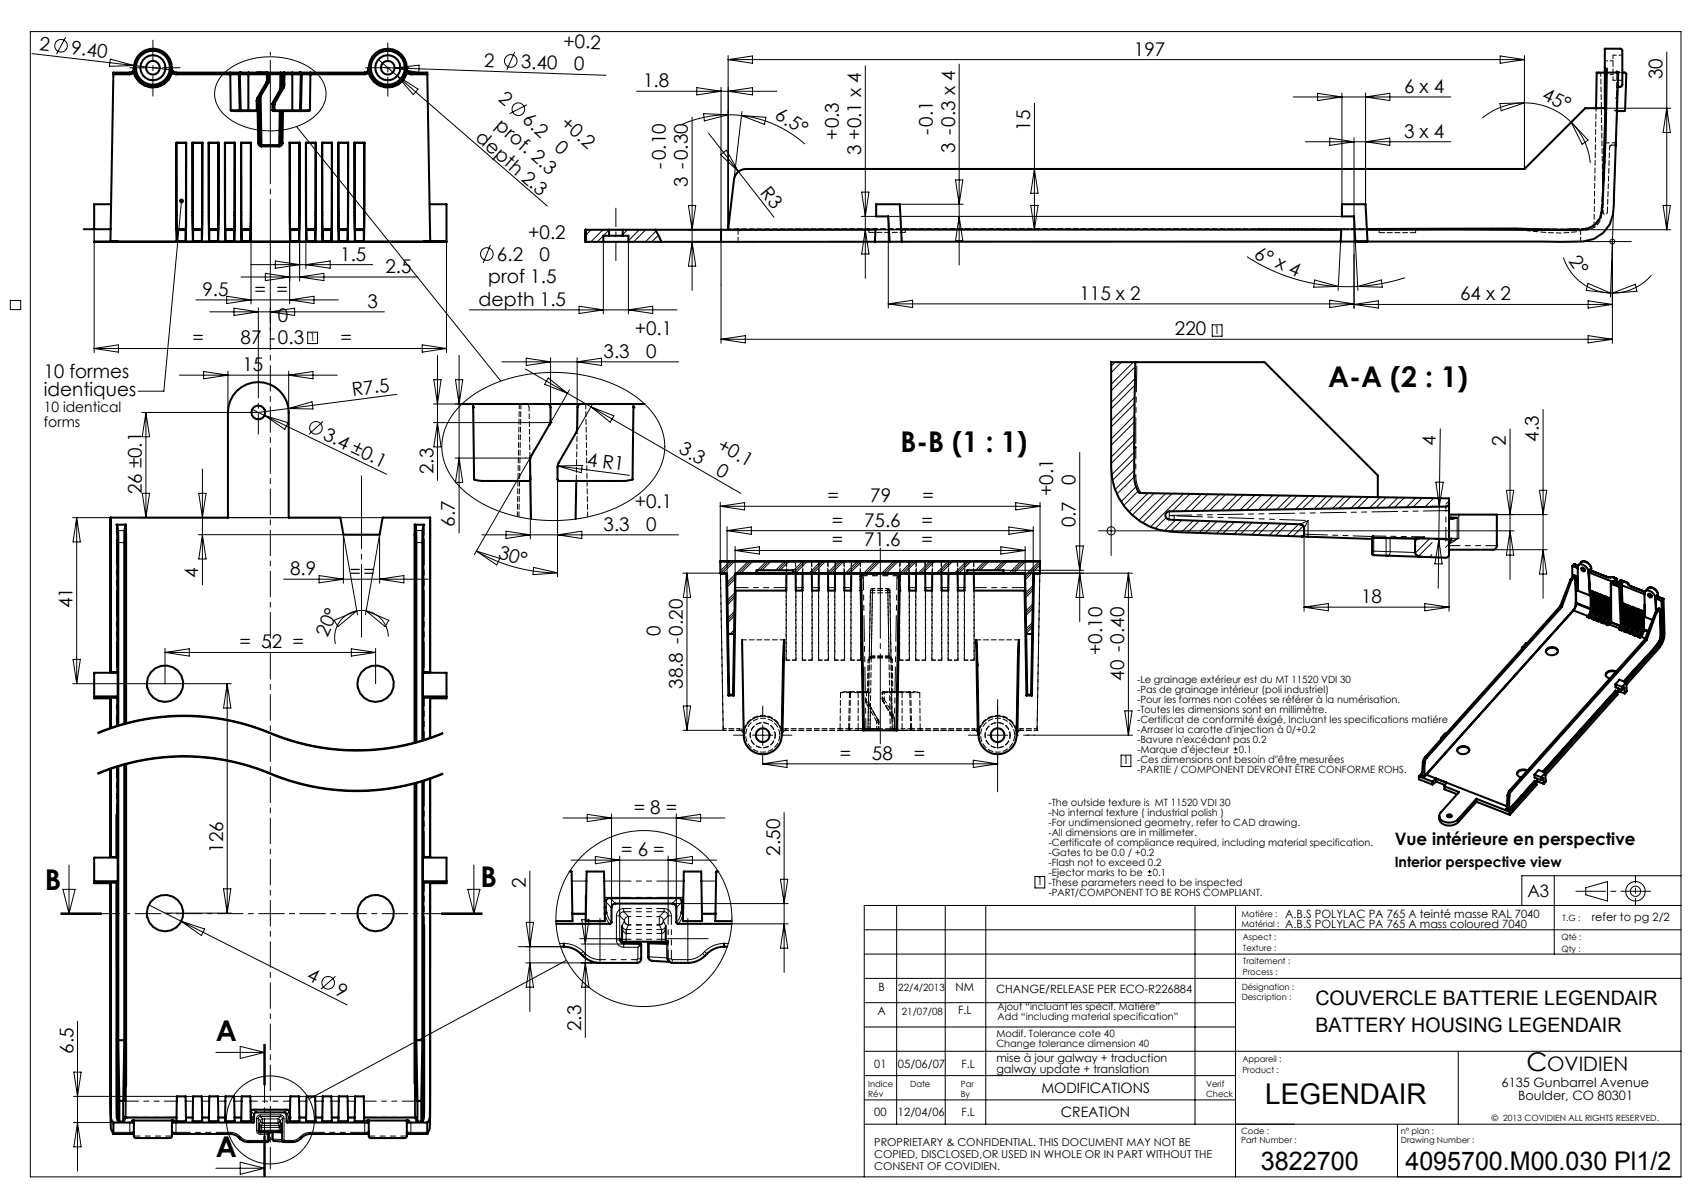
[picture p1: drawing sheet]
<svg xmlns="http://www.w3.org/2000/svg" width="420mm" height="297mm" viewBox="0 0 420 297" stroke-linecap="round" stroke-linejoin="round" font-family="sans-serif">
<defs><g id="words">
<g font-size="7.1">
<text x="327.9" y="95.5">A-A (2 : 1)</text>
<text x="222.4" y="111.7">B-B (1 : 1)</text>
<text x="11.1" y="219.7">B</text>
<text x="118.6" y="219.1">B</text>
<text x="53.3" y="257.1">A</text>
<text x="312.4" y="272.6">LEGENDAIR</text>
<text x="53.3" y="285.7">A</text>
</g>
<g font-size="6.3">
<text x="376.9" y="264.5">C</text>
<text x="311.3" y="288.9">3822700</text>
<text x="347" y="288.9">4095700.M00.030 Pl1/2</text>
</g>
<g font-size="4.9">
<text x="324.8" y="248.1">COUVERCLE BATTERIE LEGENDAIR</text>
<text x="324.8" y="254.8">BATTERY HOUSING LEGENDAIR</text>
<text x="382" y="264.5">OVIDIEN</text>
</g>
<g font-size="4.7">
<text x="139" y="11.8" transform="rotate(2 139 11.8)">+0.2</text>
<text x="9.6" y="12.4" transform="rotate(7 9.6 12.4)">2</text>
<text x="17.4" y="13.3" transform="rotate(7 17.4 13.3)">9.40</text>
<text x="119.5" y="16.5" transform="rotate(2 119.5 16.5)">2</text>
<text x="128.6" y="16.9" transform="rotate(2 128.6 16.9)">3.40</text>
<text x="141.7" y="17.4" transform="rotate(2 141.7 17.4)">0</text>
<text x="280" y="13.7">197</text>
<text x="158.8" y="21.5">1.8</text>
<text x="346.7" y="22.9">6 x 4</text>
<text x="410.5" y="19.6" transform="rotate(-90 410.5 19.6)">30</text>
<text x="122.9" y="24.8" transform="rotate(41 122.9 24.8)">2</text>
<text x="128.7" y="30" transform="rotate(41 128.7 30)">6.2</text>
<text x="191.1" y="29.3" transform="rotate(30 191.1 29.3)">6.5°</text>
<text x="380.5" y="24.5" transform="rotate(25 380.5 24.5)">45°</text>
<text x="117.1" y="34.4" transform="rotate(41 117.1 34.4)">depth 2.3</text>
<text x="122" y="31.4" transform="rotate(41 122 31.4)">prof. 2.3</text>
<text x="138.2" y="30.8" transform="rotate(41 138.2 30.8)">+0.2</text>
<text x="207.1" y="34.5" transform="rotate(-90 207.1 34.5)">+0.3</text>
<text x="230.3" y="33.4" transform="rotate(-90 230.3 33.4)">-0.1</text>
<text x="254.4" y="32.3" transform="rotate(-90 254.4 32.3)">15</text>
<text x="346.7" y="34">3 x 4</text>
<text x="136.7" y="36.8" transform="rotate(41 136.7 36.8)">0</text>
<text x="164.4" y="41.7" transform="rotate(-90 164.4 41.7)">-0.10</text>
<text x="212.6" y="38.3" transform="rotate(-90 212.6 38.3)">3 +0.1 x 4</text>
<text x="235.8" y="37.9" transform="rotate(-90 235.8 37.9)">3 -0.3 x 4</text>
<text x="169.9" y="46.2" transform="rotate(-90 169.9 46.2)">3 -0.30</text>
<text x="187.6" y="47.6" transform="rotate(51 187.6 47.6)">R3</text>
<text x="130.4" y="59">+0.2</text>
<text x="84" y="64.3">1.5</text>
<text x="122.7" y="64.5">6.2</text>
<text x="133.2" y="64.5">0</text>
<text x="309.4" y="63.6" transform="rotate(24 309.4 63.6)">6° x 4</text>
<text x="387.2" y="64.5" transform="rotate(55 387.2 64.5)">2°</text>
<text x="95.2" y="67.4">2.5</text>
<text x="120.5" y="70">prof 1.5</text>
<text x="50" y="73">9.5</text>
<text x="62.8" y="73">= =</text>
<text x="90.8" y="76">3</text>
<text x="118.2" y="75.5">depth 1.5</text>
<text x="266.5" y="74">115 x 2</text>
<text x="360.5" y="74.1">64 x 2</text>
<text x="68.6" y="79.5">0</text>
<text x="156.7" y="82.8">+0.1</text>
<text x="290.1" y="82.7">220</text>
<text x="47.5" y="85">=</text>
<text x="59.4" y="85">87</text>
<text x="66.5" y="85">-</text>
<text x="68.6" y="85">0.3</text>
<text x="84.1" y="85">=</text>
<text x="149" y="88.3">3.3</text>
<text x="159.5" y="88.3">0</text>
<text x="10.8" y="93.2">10 formes</text>
<text x="59.8" y="91.6">15</text>
<text x="10.8" y="97.7">identiques</text>
<text x="87.1" y="97.8" transform="rotate(-7 87.1 97.8)">R7.5</text>
<text x="79.5" y="108.3" transform="rotate(26 79.5 108.3)">3.4 ±0.1</text>
<text x="167.4" y="111.7" transform="rotate(30 167.4 111.7)">3.3</text>
<text x="176.8" y="110.8" transform="rotate(30 176.8 110.8)">+0.1</text>
<text x="354.6" y="110" transform="rotate(-89 354.6 110)">4</text>
<text x="371.8" y="110" transform="rotate(-90 371.8 110)">2</text>
<text x="380" y="109.1" transform="rotate(-90 380 109.1)">4.3</text>
<text x="107" y="117" transform="rotate(-90 107 117)">2.3</text>
<text x="144.8" y="115" transform="rotate(7 144.8 115)">4 R1</text>
<text x="176.5" y="116.9" transform="rotate(30 176.5 116.9)">0</text>
<text x="265.6" y="119.7" transform="rotate(-90 265.6 119.7)">0</text>
<text x="35" y="122.1" transform="rotate(-90 35 122.1)">26 ±0.1</text>
<text x="156.7" y="125.5">+0.1</text>
<text x="204.3" y="124">=</text>
<text x="214.9" y="124">79</text>
<text x="227.8" y="124">=</text>
<text x="260.1" y="122.5" transform="rotate(-90 260.1 122.5)">+0.1</text>
<text x="112.3" y="130" transform="rotate(-90 112.3 130)">6.7</text>
<text x="149" y="131">3.3</text>
<text x="159.5" y="131">0</text>
<text x="205.4" y="130">=</text>
<text x="213.4" y="130">75.6</text>
<text x="227.6" y="130">=</text>
<text x="265.6" y="130.2" transform="rotate(-90 265.6 130.2)">0.7</text>
<text x="122.8" y="137.7" transform="rotate(17 122.8 137.7)">30°</text>
<text x="205.4" y="134.9">=</text>
<text x="213.4" y="134.9">71.6</text>
<text x="227.6" y="134.9">=</text>
<text x="49" y="142.8" transform="rotate(-90 49 142.8)">4</text>
<text x="71.6" y="142">8.9</text>
<text x="86.4" y="142.7">=</text>
<text x="89.7" y="142.8">=</text>
<text x="336.1" y="148.9">18</text>
<text x="17.9" y="150.1" transform="rotate(-90 17.9 150.1)">41</text>
<text x="59.1" y="160.1">= 52 =</text>
<text x="80.9" y="157.5" transform="rotate(-67 80.9 157.5)">20°</text>
<text x="163.1" y="156.9" transform="rotate(-90 163.1 156.9)">0</text>
<text x="272.1" y="161.7" transform="rotate(-90 272.1 161.7)">+0.10</text>
<text x="168.6" y="170.1" transform="rotate(-90 168.6 170.1)">38.8 -0.20</text>
<text x="277.6" y="168.1" transform="rotate(-90 277.6 168.1)">40 -0.40</text>
<text x="207.3" y="187.6">=</text>
<text x="215.3" y="187.6">58</text>
<text x="225.6" y="187.6">=</text>
<text x="156.5" y="200.9">= 8 =</text>
<text x="55.1" y="210.5" transform="rotate(-90 55.1 210.5)">126</text>
<text x="153.4" y="211.3">= 6 =</text>
<text x="192.6" y="211.2" transform="rotate(-90 192.6 211.2)">2.50</text>
<text x="129.8" y="219.2" transform="rotate(-90 129.8 219.2)">2</text>
<text x="75.5" y="241.8" transform="rotate(27 75.5 241.8)">4</text>
<text x="82.5" y="245.3" transform="rotate(27 82.5 245.3)">9</text>
<text x="143.5" y="254.6" transform="rotate(-90 143.5 254.6)">2.3</text>
<text x="18.1" y="260.2" transform="rotate(-90 18.1 260.2)">6.5</text>
</g>
<g font-size="4.2">
<text x="344.4" y="208.7">Vue intérieure en perspective</text>
<text x="377.1" y="221.5">A3</text>
</g>
<g font-size="3.5">
<text x="10.8" y="101.8">10 identical</text>
<text x="10.8" y="105.4">forms</text>
<text x="344.4" y="214">Interior perspective view</text>
<text x="257.2" y="269.7">MODIFICATIONS</text>
<text x="262" y="275.9">CREATION</text>
</g>
<g font-size="3.2">
<text x="370.8" y="268.5">6135 Gunbarrel Avenue</text>
<text x="374.8" y="271.7">Boulder, CO 80301</text>
</g>
<g font-size="2.8">
<text x="299.7" y="82.4">1</text>
<text x="76.4" y="84.2">1</text>
<text x="277.2" y="188.6">1</text>
<text x="256" y="218.6">1</text>
<text x="317.3" y="226.6">A.B.S POLYLAC PA 765 A teinté masse RAL 7040</text>
<text x="393" y="227.5">refer to pg 2/2</text>
<text x="317.3" y="229.2">A.B.S POLYLAC PA 765 A mass coloured 7040</text>
<text x="216.9" y="244.7">B</text>
<text x="235.9" y="244.7">NM</text>
<text x="246" y="245.1">CHANGE/RELEASE PER ECO-R226884</text>
<text x="216.6" y="250.6">A</text>
<text x="236.6" y="250.4">F.L</text>
<text x="215.9" y="263.6">01</text>
<text x="221.7" y="263.6">05/06/07</text>
<text x="237.4" y="263.6">F.L</text>
<text x="246" y="262.1">mise à jour galway + traduction</text>
<text x="246" y="264.9">galway update + translation</text>
<text x="215.9" y="275.4">00</text>
<text x="221.7" y="275.4">12/04/06</text>
<text x="237.4" y="275.4">F.L</text>
</g>
<g font-size="2.7">
<text x="215.9" y="283">PROPRIETARY &amp; CONFIDENTIAL. THIS DOCUMENT MAY NOT BE</text>
<text x="215.9" y="286">COPIED, DISCLOSED,OR USED IN WHOLE OR IN PART WITHOUT THE</text>
<text x="215.9" y="289">CONSENT OF COVIDIEN.</text>
</g>
<g font-size="2.5">
<text x="280.8" y="168.5">-Le grainage extérieur est du MT 11520 VDI 30</text>
<text x="280.8" y="171">-Pas de grainage intérieur (poli industriel)</text>
<text x="280.8" y="173.5">-Pour les formes non cotées se référer à la numérisation.</text>
<text x="280.8" y="176">-Toutes les dimensions sont en millimètre.</text>
<text x="280.8" y="178.4">-Certificat de conformité éxigé, Incluant les specifications matiére</text>
<text x="280.8" y="180.9">-Arraser la carotte d'injection à 0/+0.2</text>
<text x="280.8" y="183.4">-Bavure n'excédant pas 0.2</text>
<text x="280.8" y="185.8">-Marque d'éjecteur</text>
<text x="305.9" y="185.8">0.1</text>
<text x="280.8" y="188.3">-Ces dimensions ont besoin d&quot;être mesurées</text>
<text x="280.8" y="190.8">-PARTIE / COMPONENT DEVRONT ÊTRE CONFORME ROHS.</text>
<text x="258.9" y="198.9">-The outside texture is MT 11520 VDI 30</text>
<text x="258.9" y="201.3">-No internal texture ( industrial polish )</text>
<text x="258.9" y="203.8">-For undimensioned geometry, refer to CAD drawing.</text>
<text x="258.9" y="206.3">-All dimensions are in millimeter.</text>
<text x="258.9" y="208.7">-Certificate of compliance required, including material specification.</text>
<text x="258.9" y="211.2">-Gates to be 0.0 / +0.2</text>
<text x="258.9" y="213.7">-Flash not to exceed 0.2</text>
<text x="258.9" y="218.6">-These parameters need to be inspected</text>
<text x="258.9" y="221.1">-PART/COMPONENT TO BE ROHS COMPLIANT.</text>
<text x="258.9" y="216.2">-Ejector marks to be</text>
<text x="284.7" y="216.2">0.1</text>
<text x="221.8" y="244.7">22/4/2013</text>
<text x="222.7" y="250.6">21/07/08</text>
<text x="246.3" y="249.3">Ajout “incluant les spécif. Matiére”</text>
<text x="246.3" y="251.8">Add “including material specification”</text>
<text x="246" y="256.1">Modif. Tolerance cote 40</text>
<text x="246" y="258.6">Change tolerance dimension 40</text>
</g>
<g font-size="2.1">
<text x="306.6" y="226.3">Matière :</text>
<text x="385.8" y="227.5">T.G :</text>
<text x="306.6" y="228.8">Matérial :</text>
<text x="306.9" y="232.2">Aspect :</text>
<text x="385.5" y="232">Qté :</text>
<text x="306.9" y="237.9">Traitement :</text>
<text x="306.9" y="234.8">Texture :</text>
<text x="385.5" y="235">Qty :</text>
<text x="306.6" y="244.4">Désignation :</text>
<text x="306.9" y="240.7">Process :</text>
<text x="306.6" y="247">Description :</text>
<text x="306.8" y="262.2">Appareil :</text>
<text x="214.4" y="268.3">Indice</text>
<text x="224.7" y="268.3">Date</text>
<text x="237.2" y="268.3">Par</text>
<text x="297.8" y="268.3">Verif</text>
<text x="306.8" y="264.8">Product :</text>
<text x="214.4" y="270.9">Rév</text>
<text x="237.2" y="270.9">By</text>
<text x="297.8" y="270.9">Check</text>
<text x="306.4" y="280">Code :</text>
<text x="345.9" y="280">n° plan :</text>
<text x="368.4" y="276.8">© 2013 COVIDIEN ALL RIGHTS RESERVED.</text>
<text x="306.4" y="282.3">Part Number :</text>
<text x="345.9" y="282.3">Drawing Number :</text>
</g>
</g></defs>
<g fill="none" stroke="#000" stroke-width=".25">
<path d="M7.5 7.8h407.6v282.7l-407.6 .1zM7.9 13.2l34.5 4.1M16.2 9.2l-2.3 4.2M27.2 14.6l5.9 1.6-6.1 .2zM55.3 18.1a17.9 17.9 0 0 1 16.2-3.5 11.4 11.4 0 0 1 8.8 6.9 7.5 7.5 0 0 1-4.1 8.3 18.8 18.8 0 0 1-20.2-.9 6.8 6.8 0 0 1-.7-10.8zM93.4 14.7l4.7 4.1M94.1 16.7l3.4 .1M97.5 16.8l52.1 1.8M97.5 16.8l6-.7-.1 1.8zM98.1 18.8l37 32.1M98.1 18.8l5.1 3.2-1.2 1.4zM127.1 12.9l-1.9 4.3"/>
<path d="M179.8 13.7v43M179.8 14.7h196.6M179.8 14.7l6-.9v1.8zM213.7 16.3v52.4M236.8 15.8v49.6M370.4 13.8l6 .9-6 .9zM376.4 13.7v28l12.3-12.2M411.5 12.8v43.9M62 35.2v39.8M71.5 35.2v39.8M73.2 31.2l50.5 62.9M74 35.2v34.2"/>
<path d="M75.5 35.2v31.1M130.1 25.9l-4.2 2.2M157.2 22.5h34.6M170.9 28.9v42.8M172 21.6l6 .9-6 .9zM173.7 28.1l6.1 .2-5.9 1.6zM175 32.9l16.1 20.7M177.9 38.2l1.5-1.1 2.9 5.3zM178 21.5v35.2M179.8 28.3l3.3 .2M179.8 28.3l-2.4 .1-3.1 .5-3 .7-2.9 1.1M179.8 22.5l6-.9v1.8z"/>
<path d="M183.1 28.5a28.4 28.4 0 0 1 15.6 7.1M183.1 28.5l6 .5-.4 1.7zM183.2 27.5l-2 16.9M255.4 25.5v31.2M319.3 23.9h38.9M322.3 35h35.9M325.3 23l6 .9-6 .9zM328.3 34.1l6 .9-6 .9zM331.3 22.9v27.5M334.3 34v42.2M337.2 35l6-.9v1.8zM337.2 22.9v27.5"/>
<path d="M337.2 23.9l6-.9v1.8zM370.3 25.6l6.1-.2-5.7 1.9zM376.4 25.4a16.3 16.3 0 0 1 11.5 4.8M376.4 25.4a16.3 16.3 0 0 0-10.4 3.8M387.9 30.2l4.2 4.4-1.5 1zM387.9 30.2a16.3 16.3 0 0 1 4.8 10M391.4 26.7h21.1M411.5 26.7l.9 6h-1.8zM23.2 59.6v27.4M44.8 49.6l-4.3 47h-6.4M110.2 59.6v27.4M144.6 56.7h267.9"/>
<path d="M146 56.7l-1.4 1.4M148.9 56.7l-3 3M149 59.7v17.8M150.4 56.8l-2.9 2.9M155 56.7l-1.2 1.2M155.2 59.7v17.8M157.9 56.7l-2.7 2.7M159.4 56.7l-2.9 3M162 57.1l-2.6 2.6M162.6 58.1l-1.7 1.6M169.9 59.7h8.1v25.1M170 50.7h1.8l-.9 6z"/>
<path d="M170.9 59.7l.9 6h-1.8zM184.2 41.7h72.2M212.7 53.4h3.6M212.8 47.4h1.8l-.9 6zM213.7 56.7l.9 6h-1.8zM222.2 50.4h15.6M235.9 44.4h1.8l-.9 6zM236.8 53.4l.9 6h-1.8zM254.5 50.7h1.8l-.9 6zM255.4 41.7l.9 6h-1.8zM331 59.6l-.6 12.1M331.3 53.4h-112v22.6"/>
<path d="M334.7 59.6l.6 12.1M384.2 59.6h18.6M398.1 59.6v25.2M398.8 40.8l-1.2 32.6M410.6 50.7h1.8l-.9 6zM2.5 74.2h2.6v2.2h-2.6zM48.4 74h35.1M51.8 77h43.1M56 73.1l6 .9-6 .9zM57.8 76.1l6 .9-6 .9zM59.5 68.4h43.7M62 65.3h30"/>
<path d="M63.8 76v17.2M65.5 67.5l6 .9-6 .9zM66.7 76v5.1M66.7 77l6-.9v1.8zM68 64.4l6 .9-6 .9zM71.5 74l6-.9v1.8zM74 68.4l6-.9v1.8zM75.5 65.3l6-.9v1.8zM115.9 76.5h51.3M121.1 60.5l-1.8 4.4M143 75.6l6 .9-6 .9zM155.2 76.5l6-.9v1.8z"/>
<path d="M219.3 75h115M219.3 75l6-.9v1.8zM307.9 63.4a45.7 45.7 0 0 0 22.5 7.3M324.6 69.1l5.8 1.6-6 .2zM328.3 74.1l6 .9-6 .9zM330.4 70.7h4.8M334.3 75.2h63.8M334.3 75.2l6-.9v1.8zM335.2 70.7l5.9-1.6 .2 1.8zM346.9 68.6l-5.8 1.4-5.9 .7M386 63.5a12.7 12.7 0 0 0 11.7 8.9M392.1 70l5.6 2.4-6.1-.7z"/>
<path d="M392.1 74.3l6 .9-6 .9zM397.7 72.4h.4M398.1 72.4l5.7-2.2 .4 1.7zM407.8 67.9a12.7 12.7 0 0 1-9.7 4.5M23.2 86h87M23.2 86l6-.9v1.8zM44.3 92.6h39M50.3 91.7l6 .9-6 .9zM56.3 91.6v10.2M71.3 91.6v10.2M71.3 92.6l6-.9v1.8zM76 82h2.4v2.8h-2.4z"/>
<path d="M98 97.4l-34.2 4.4h-28.8M104.2 85.1l6 .9-6 .9zM107.1 93.7h1.8l-.9 6zM108 87.7v30.9M112.5 93.7h1.8l-.9 6zM113.4 87.7v43.9M123.9 89.3h43.7M125.8 99.7h-18.8M129.7 91.1l53.2 30.7M129.9 88.4l6 .9-6 .9zM135.4 93.3l4.7 3.8-5.6-2.2zM135.9 88.3v12.2"/>
<path d="M140.6 96.2l-4.9 8.6M142.5 88.3v17.5M142.5 89.3l6-.9v1.8zM146.4 99.6l-4.2 7.2M178 83.8h220.1M178 83.8l6-.9v1.8zM275.3 89.4l-.9 1M276.9 89.4l-2.5 2.6M279.8 89.4l-5.4 5.5M280.1 99.7l-5.7 5.8M280.2 98.1l-5.8 5.8M280.2 95.1l-5.8 5.9"/>
<path d="M280.2 93.5l-5.8 5.9M280.3 90.5l-5.9 6M299.3 80.2h2.4v2.8h-2.4zM392.1 82.9l6 .9-6 .9zM36 101.8v26M36 101.8l.9 6h-1.8zM50 115.8v28.6M62.2 101.1l3.1 1.5M65.3 102.6l30.1 14.5M65.3 102.6l5.8 1.8-.8 1.6zM71.2 100.9l5.8-1.7 .3 1.8zM79.8 104l-3.6 3.2"/>
<path d="M108 104.3l.9 6h-1.8zM113.4 113.1l.9 6h-1.8zM113.7 100.1l2.9-2.4 3.4-2.1 4.1-1.6 4.3-1.2 4.5-.7 4.8-.1 4.5 .3 4.6 .9 4.1 1.4 3.8 1.9 3.3 2.2 2.6 2.6 2 2.8 1.2 3.1 .3 3.1-.4 3.1-.6 1.9-1.1 2-1.3 1.8-1.6 1.7-1.9 1.5-2.1 1.5-2.5 1.3-2.6 1.1-5.7 1.6-6 .7-6-.2-5.9-1.1-5.4-1.9-2.3-1.2-2.3-1.4-1.9-1.6-1.7-1.7-1.4-1.8-1-1.9-.8-1.9-.4-2-.1-2 .3-2.1 .5-2 .9-1.9 1.3-1.9zM130.9 113.1h-18.5M130.9 112.6v1.1M130.9 118.1v14.9M131.1 112.6l-14 24.3M135.9 103.8v1.2M136.4 104.3h-29.4M137.7 118.3v24.1M137.7 115l17.7 2.3M137.7 115l6-.1-.2 1.8z"/>
<path d="M145.9 100.4l5.7 2.3-.9 1.5zM266.6 111.7v41.8M274.4 113.2v23.9M280 108.8l-5.6 5.6M280 107.2l-5.6 5.6M280.1 113.2l-5.4 5.4M280.1 111.6l-5.6 5.5M280.1 116.1l-4.7 4.7M280.1 117.7l-4.3 4.3M280.1 104.2l-5.7 5.7M280.1 102.6l-5.7 5.8M354.6 119l1.8 .1-1 5.9z"/>
<path d="M355.6 105.9l-.5 39.3M372.9 105.9v37.1M381 101.1v46.6M17.9 127.8h9.4M18.9 127.8v41M18.9 127.8l.9 6h-1.8zM35 127.8h59.5M35.1 121.8h1.8l-.9 6zM49 132h44.7M49.1 121.8h1.8l-.9 6zM50 132l.9 6h-1.8zM93.7 132v12"/>
<path d="M93.7 132l-3.5 19.8M117.6 136.1a40.1 40.1 0 0 0 20.1 5.3M117.6 136.1l5.8 1.8-.8 1.6zM118.9 132h48.7M124.9 131.1l6 .9-6 .9zM137.7 132l6-.9v1.8zM177.8 124v14.6M177.8 125h79M177.8 125l6-.9v1.8zM179.5 130v11.7M179.5 131h75.6M179.5 131l6-.9v1.8z"/>
<path d="M180.2 138.6l-2.3 2.3M180.8 138.6l-2.9 2.9h-9.3M181.4 138.6l-3 2.9M181.5 134.9v6.8M181.5 135.9h71.6M181.5 135.9l6-.9v1.8zM184.7 138.6l-2.9 2.9M185.3 138.6l-2.9 2.9M185.9 138.6l-3 2.9M189.2 138.6l-2.2 2.2M189.8 138.6l-2.2 2.2M190.3 138.6l-2.2 2.2"/>
<path d="M193.7 138.6l-2.2 2.2M194.3 138.6l-2.2 2.2M194.8 138.6l-2.2 2.2M198.2 138.6l-2.4 2.4M198.8 138.6l-3 2.9M199.3 138.6l-2.9 2.9M202.7 138.6l-2.9 2.9M203.3 138.6l-3 2.9M203.8 138.6l-2.9 2.9M207.2 138.6l-2.9 2.9M207.7 138.6l-2.9 2.9M208.3 138.6l-2.9 2.9"/>
<path d="M211.7 138.6l-2.9 2.9M212.2 138.6l-2.9 2.9M212.8 138.6l-2.9 2.9M216.2 138.6l-3 2.9M216.7 138.6l-2.9 2.9M217.3 138.6l-2.9 2.9M220.6 138.6l-2.9 2.9M221.2 138.6l-2.9 2.9M221.8 138.6l-2.9 2.9M225.1 138.6l-2.9 2.9M225.7 138.6l-2.9 2.9M226.3 138.6l-3 2.9"/>
<path d="M229.6 138.6l-2.9 2.9M230.2 138.6l-2.9 2.9M230.8 138.6l-3 2.9M234.1 138.6l-2.9 2.9M234.7 138.6l-2.9 2.9M235.2 138.6l-2.9 2.9M238.6 138.6l-2.9 2.9M239.2 138.6l-2.9 2.9M239.7 138.6l-2.9 2.9M243.1 138.6l-2.2 2.2M243.7 138.6l-2.2 2.2M244.2 138.6l-2.2 2.2"/>
<path d="M247.1 135l6 .9-6 .9zM247.6 138.6l-2.2 2.2M248.2 138.6l-2.3 2.2M248.7 138.6l-2.2 2.2M249.1 130.1l6 .9-6 .9zM250.8 124.1l6 .9-6 .9zM252.1 138.6l-2.9 2.9M252.6 138.6l-2.9 2.9M253.1 134.9v6.8M253.2 138.6l-2.9 2.9M255.1 130v11.7M256.6 138.6l-3.5 3.4"/>
<path d="M256.8 139.5l-3.7 3.6M256.8 138.9l-3.7 3.7M256.8 124v14.6M265.7 134.8h1.8l-.9 6zM271.3 131h102.6M280.5 120.2l-3.6 3.6M281 121.3l-3.5 3.5M283.4 121.8l-4.6 4.5M285 121.8l-5.4 5.4M287.8 121.8l-6.5 6.6M287.9 127.8l-2.6 2.6M289.4 121.9l-7.2 7.2"/>
<path d="M290.3 128.4l-2.7 2.6M291.8 128.4l-2.8 2.8M292.2 121.9l-8.1 8.1M293.8 121.9l-4.3 4.3M294.6 128.5l-2.9 2.9M296.1 128.6l-2.9 2.9M296.6 122l-4.2 4.2M298.2 122l-4.1 4.2M298.9 128.7l-2.9 2.9M300.5 128.7l-2.9 2.9M301.1 122.1l-4.1 4M302.6 122.1l-4 4"/>
<path d="M303.3 128.8l-2.9 2.9M304.8 128.9l-2.9 2.9M305.5 122.1l-3.9 3.9M307 122.2l-3.8 3.8M307.6 129l-2.9 2.9M309.2 129l-2.9 2.9M309.9 122.2l-3.7 3.8M311.4 122.2l-3.6 3.7M312 129.1l-2.9 2.9M313.5 129.2l-2.9 2.9M314.3 122.3l-3.6 3.6M315.9 122.3l-3.6 3.5"/>
<path d="M316.3 129.3l-2.9 2.9M317.8 129.3l-2.9 2.9M318.7 122.4l-3.4 3.4M320.3 122.4l-3.4 3.4M320.6 129.4l-2.9 2.9M321.8 129.9l-2.6 2.6M322 131.9v19M323.1 122.4l-3.2 3.3M324.7 122.5l-3.2 3.2M327.5 122.5l-3.1 3.1M329.1 122.5l-3.1 3.1M332 122.6l-3 3"/>
<path d="M333.5 122.6l-2.9 2.9M336.4 122.7l-2.8 2.8M337.9 122.7l-2.7 2.7M340.8 122.8l-2.7 2.6M342.3 122.8l-2.5 2.6M345.2 122.8l-2.5 2.5M346.8 122.9l-2.5 2.4M349.6 122.9l-2.3 2.3M350.2 132.9l-.8 .8M351.2 122.9l-2.3 2.3M353 133l-3.6 3.6M353.6 136.9l-.7 .6"/>
<path d="M353.6 134l-3.3 3.3M353.7 124.9l-.2 .2M353.7 123.3l-1.8 1.9M354.3 133.2h2.7M354.4 125l2.6 .1M355.3 133.2l.8 6h-1.8zM357.4 133.1l-.5 .5M357.7 137.3l-.3 .3M357.8 136.9v14M357.8 134.3l-.9 .9M357.8 123.7l-.8 .8M368.6 135.7h13.4"/>
<path d="M369.6 127h12.4M372 121h1.8l-.9 6zM372.9 131l.9 6h-1.8zM380.1 121h1.8l-.9 6zM381 135.7l.9 6h-1.8zM70 143h35.7M78.8 142.1l6 .9-6 .9zM82.5 153.1l5.6-2.3-4.7 3.9zM84.8 144v-12l3.5 19.8M88.1 150.8h2.3M88.1 150.8a6.6 6.6 0 0 0-5.3 8.2M90.4 150.8a6.6 6.6 0 0 1 5.5 6.3"/>
<path d="M90.4 150.8l5.6 2.3-.9 1.6zM93.7 143l6-.9v1.8zM131.7 140.1l6 1.3-6.1 .5zM169.6 141.5l.9 6h-1.8zM169.6 141.5v38.8M181.3 156.1l-.5 .4M181.3 155.5l-1 1M181.3 152.1l-1.6 1.6M181.3 151.5l-1.6 1.6M181.4 150.9l-1.7 1.7M181.4 147.5l-1.7 1.8M181.4 146.9l-1.8 1.8"/>
<path d="M181.4 146.4l-1.8 1.8M181.5 142.9l-1.9 2M181.5 142.4l-1.9 1.9M181.5 141.8l-1.9 2M186.8 141l-.5 .5M247.8 141.5h31.8M247.8 140.8h19.8M254.9 154.9l-1.5 1.5M254.9 154.3l-1.5 1.5M254.9 153.7l-1.5 1.6M255 150.3l-1.7 1.7M255 149.7l-1.7 1.7"/>
<path d="M255 149.2l-1.7 1.7M255 145.7l-1.8 1.8M255.1 145.2l-1.9 1.8M255.1 144.6l-1.9 1.8M266.6 141.5l.9 6h-1.8zM278.6 141.5v40M278.6 141.5l.9 6h-1.8zM322 149.9h35.8M322 149.9l6-.9v1.8zM351.8 149l6 .9-6 .9zM17.9 168.8h39.2M18 162.8h1.8l-.9 6z"/>
<path d="M29.2 179.4l-3.1 1M34.2 177.7l-4.1 1-4.1 1.3M40.7 160.1v8.7M40.7 161.1h52M40.7 161.1l6-.9v1.8zM41.7 177l5.3-.1 4.3 .3M41.7 177l-6.3 .8-6.2 1.6M46 176.6l-6.5 .3-5.2 .8M46 176.6l3.2 .1M49.2 176.7l3.2 .3 4.2 .7M51.3 177.2l6.3 1.1M56.1 168.8v56.6"/>
<path d="M56.1 168.8l.9 6h-1.8zM56.6 177.7l3.1 .7M57.6 178.3l5.1 1.4 6 2.2M59.7 178.4l4.1 1.3 5 1.9M86.7 160.2l6 .9-6 .9zM92.7 160.1v8.7M168.7 174.3h1.8l-.9 6zM188.3 179v5M246.3 179v5M277.7 175.5h1.8l-.9 6zM24.1 181a56 56 0 0 1 44.6 .8 55.5 55.5 0 0 0 40.7-.8M24.1 191a56 56 0 0 1 44.6 .8 55.5 55.5 0 0 0 40.7-.8"/>
<path d="M26 180l-2 .8M26 190l-2 .8M26.1 180.4l-1.9 .8M29.2 189.4l-5 1.8M34.2 187.7l-4.1 1-4.1 1.3M41.7 187l5.3-.1 4.3 .3M41.7 187l-6.3 .8-6.2 1.6M46 186.6l-6.5 .3-5.2 .8M46 186.6l3.2 .1M49.2 186.7l4.2 .4 3.2 .6M51.3 187.2l6.3 1.1M56.6 187.7l3.1 .7"/>
<path d="M57.6 188.3l5.1 1.4 4 1.5M59.7 188.4l4.1 1.3 5 1.9M66.7 191.2l.5 .2zM67.2 191.4l1.5 .5M68.7 191.9a55.8 55.8 0 0 0 19.9 3.5M68.7 181.9a55.6 55.6 0 0 0 19.9 3.5M68.8 191.6l3 1M68.8 181.6l3 1M71.8 182.6l6.2 1.6 6.4 .8M71.8 192.6l6.2 1.6 6.4 .8M91.8 195.3l-3.2 .1M91.8 185.3l-3.2 .1"/>
<path d="M96.1 194.9l-4.3 .4M96.1 184.9l-4.3 .4M100.2 193.7a55.3 55.3 0 0 1-15.8 1.3M100.2 183.7a55.3 55.3 0 0 1-15.8 1.3M102.4 183.6l-6.3 1.3M109.3 190.8l-4 1.5-5.1 1.4M109.3 180.8l-4 1.5-5.1 1.4M109.5 191.2l-3 1.1-4.1 1.3-6.3 1.3M109.5 181.2l-3.5 1.3-3.6 1.1M168.6 180.3h10M185.8 181.5h5M188.3 188.6h58"/>
<path d="M188.3 188.6l6-.9v1.8zM240.3 187.7l6 .9-6 .9zM243.8 181.5h5M253.5 181.5h26.1M276.8 186.4h2.4v2.8h-2.4zM304.6 185.8h1M304.6 184.9h1M305.1 184.4v1M15.5 219.6h3l-1.5 6zM17 213.6v12M55.2 219.4h1.8l-.9 6zM115.5 219.6h3l-1.5 6z"/>
<path d="M117 213.6v12M130.8 215.1v34.6M139 201.9h40M141 212.3h36M145 201l6 .9-6 .9zM147 211.4l6 .9-6 .9zM151 200.9v23.2M153 211.3v14.8M165 211.3v14.8M165 212.3l6-.9v1.8zM167 200.9v23.2M167 201.9l6-.9v1.8z"/>
<path d="M192.7 217.1h1.8l-.9 6zM193.6 200.6v39.5M255.5 216.4h2.5v2.8h-2.5zM283.4 216.2h.9M283.4 215.2h.9M283.9 214.7v1M383.8 216.2v19.3M391.5 219.2l5.4-1.6v4.8l-5.4-1.5zM415.1 216.2h-39.3v7.3M15 225.6h10M15 225.7h10M15 225.4h10"/>
<path d="M36.7 223.4l8.1 4.1M40.7 225.4h16.4M44.8 227.5l40.9 20.6M44.8 227.5l5.7 1.9-.8 1.6zM109 225.4h10zM109 225.6h10M109 225.7h10M129.8 237.7h18.3M129.9 227.7h1.8l-.9 6zM130.8 237.7l.9 6h-1.8zM138.4 233.7h-10.4M139.9 237.1l-63.6 34.2"/>
<path d="M143.1 231.7h10M143.5 233.1h10.5M143.6 227.1h1.8l-.9 6zM144.5 237.7l.9 6h-1.8zM144.5 221.1v35M148.1 226.7v10M164.8 231.7h10M166 223.1h28.6M169.8 226.7v10M180.7 228.1h13.9M193.6 228.1l.9 6h-1.8zM213.4 229.5h201.7"/>
<path d="M213.4 235.5h201.7M221.4 223.5v54M233.4 223.5v54M243.4 223.5v54M295.1 223.5v54M305.1 223.5v67M415.1 223.5h-201.7v67.1M19.1 252.2v36.9M53.3 259.8h12M59.3 258.3l6 1.5-6 1.5zM65.1 257.8v10M65.3 257.8v10"/>
<path d="M65.5 257.8v10M82.8 241l-3.6 3.2M213.4 241.5h201.7M213.4 247.5h91.7M213.4 253.5h91.7M213.4 259.5h201.7M360.1 259.5v18M18.1 277.1h9.9M18.1 270.7h69.6M18.2 264.7h1.8l-.9 6zM19.1 277.1l.9 6h-1.8zM213.4 265.5h91.7"/>
<path d="M213.4 271.5h91.7M213.4 277.5h201.7M345.1 277.5v13M53.3 288.4h12M59.3 286.9l6 1.5-6 1.5zM65.1 280.4v10M65.3 280.4v10M65.5 280.4v10"/>
<circle cx="15.1" cy="11.3" r="1.56"/>
<circle cx="126.1" cy="15.1" r="1.56"/>
<circle cx="128" cy="27" r="1.56"/>
<circle cx="398.1" cy="59.6" r=".6"/>
<circle cx="120.2" cy="62.7" r="1.56"/>
<circle cx="78" cy="105.6" r="1.56"/>
<circle cx="130.9" cy="113.1" r=".2"/>
<circle cx="135.9" cy="104.3" r=".2"/>
<circle cx="274.4" cy="131" r="1"/>
<circle cx="159" cy="226.8" r="21.7"/>
<circle cx="403.8" cy="220" r="1.26"/>
<circle cx="403.8" cy="220" r="2.4"/>
<circle cx="81" cy="242.6" r="1.56"/>
<circle cx="66.7" cy="276.5" r="10.9"/>
</g>
<path d="M66.7 191a55.5 55.5 0 0 0-42.6 0M66.7 181a55.4 55.4 0 0 0-42.6 0M109.4 191a55.5 55.5 0 0 1-42.7 0M109.4 181a55.4 55.4 0 0 1-42.7 0" fill="none" stroke="#000" stroke-width=".25" stroke-dasharray="6.3 1.3 1.3 1.3" stroke-dashoffset="1.6" stroke-linecap="butt"/>
<path d="M188.3 176.5v-2.2M246.3 176.5v-2.2M183.3 181.5h-2.2M188.3 186.5v2.2M193.3 181.5h2.2M241.3 181.5h-2.2M246.3 186.5v2.2" fill="none" stroke="#000" stroke-width=".25" stroke-dasharray="30.5 1.3 1.3 1.3"/>
<path d="M251.3 181.5h4.1" fill="none" stroke="#000" stroke-width=".25" stroke-dasharray="30.5 1.3 1.3 1.3" stroke-dashoffset="30.3"/>
<path d="M15 225.6h104" fill="none" stroke="#000" stroke-width=".25" stroke-dasharray="6.3 1.3 1.3 1.3" stroke-dashoffset="2"/>
<path d="M65.3 257.8v32.6" fill="none" stroke="#000" stroke-width=".25" stroke-dasharray="6.3 1.3 1.3 1.3" stroke-dashoffset="2.1"/>
<path d="M217.4 135.3v48.4" fill="none" stroke="#000" stroke-width=".25" stroke-dasharray="30.5 1.3 1.3 1.3" stroke-dashoffset="8.2"/>
<path d="M246.3 172.7v22.8" fill="none" stroke="#000" stroke-width=".25" stroke-dasharray="30.5 1.3 1.3 1.3" stroke-dashoffset="21"/>
<path d="M66.7 12.9v68.8" fill="none" stroke="#000" stroke-width=".25" stroke-dasharray="30.5 1.3 1.3 1.3" stroke-dashoffset="-2"/>
<path d="M389.1 220h18.5" fill="none" stroke="#000" stroke-width=".25" stroke-dasharray="30.5 1.3 1.3 1.3" stroke-dashoffset="23.2"/>
<path d="M403.8 216.2v7.3" fill="none" stroke="#000" stroke-width=".25" stroke-dasharray="30.5 1.3 1.3 1.3" stroke-dashoffset="28.7"/>
<path d="M152.1 51.4v13" fill="none" stroke="#000" stroke-width=".25" stroke-dasharray="30.5 1.3 1.3 1.3" stroke-dashoffset="25.9"/>
<path d="M95.8 10.6v13.1" fill="none" stroke="#000" stroke-width=".25" stroke-dasharray="30.5 1.3 1.3 1.3" stroke-dashoffset="25.8"/>
<path d="M90.3 16.7h10.7" fill="none" stroke="#000" stroke-width=".25" stroke-dasharray="30.5 1.3 1.3 1.3" stroke-dashoffset="27"/>
<path d="M37.8 9.9v13.8" fill="none" stroke="#000" stroke-width=".25" stroke-dasharray="30.5 1.3 1.3 1.3" stroke-dashoffset="25.5"/>
<path d="M44.5 16.7h-12.5" fill="none" stroke="#000" stroke-width=".25" stroke-dasharray="30.5 1.3 1.3 1.3" stroke-dashoffset="26.2"/>
<path d="M63.8 93.2v14" fill="none" stroke="#000" stroke-width=".25" stroke-dasharray="30.5 1.3 1.3 1.3" stroke-dashoffset="25.4"/>
<path d="M89.3 117.5v39.8" fill="none" stroke="#000" stroke-width=".25" stroke-dasharray="30.5 1.3 1.3 1.3" stroke-dashoffset="12.5"/>
<path d="M66.7 81.1v207.5" fill="none" stroke="#000" stroke-width=".25" stroke-dasharray="6.3 1.3 1.3 1.3" stroke-dashoffset="1"/>
<path d="M23.2 56.6v3" fill="none" stroke="#000" stroke-width=".35"/>
<g fill="none" stroke="#000" stroke-width=".5">
<path d="M28 18.3l-.7 41.3M28 18.3h4.1M32.1 17.9v.4M32.1 17.9h-4.1v.4M32.8 17.6l-.7 .3M32.8 17.6l.2 .3M33 17.9v.1M33 18l-.9 .3M33 18a4.9 4.9 0 0 0 4.8 3.6 4.9 4.9 0 0 0 4.7-3.6M33.1 16.9l-.3 .7M33.1 16.9h.1M33.1 16.7v.2z"/>
<path d="M33.1 16.9l-.1 1M33.2 17.8l-.2 .1M33.2 17.9l-.2 .1M42.3 17.9l.2 .1M42.3 17.8l.2 .1M42.4 16.9h.1M42.4 16.9l.1 1M42.5 16.9l.2 .7M42.5 16.7v.2M42.5 18l1 .3M42.5 17.9v.1M42.7 17.6l-.2 .3"/>
<path d="M42.7 17.6l.8 .3M43.5 17.9v.4M43.5 17.9h13.4M43.5 18.3h13.4M56.9 18.3h.1M56.9 18.3l.1 8.9M56.9 18.3h2.1M56.9 17.9v.4M56.9 17.9h2.4M59 18.3h.2M59 18.3l.2 8.9M59.2 18.3h2.1"/>
<path d="M59.2 18.3l.2 8.9M59.3 17.9l-.3 .4M59.3 17.9h.2M59.5 17.9l-.3 .4M59.5 17.9h1.8M61.3 17.9v.4M61.3 17.9h7.9M61.3 18.3h4.6M61.3 18.3v8.9M63.4 17.9h.9M65.9 17.9v.4M65.9 20l-.1 .2"/>
<path d="M65.9 18.3v1.7M66 17.9l.4 .4M66.4 18.3h-.5M66.4 20h-.5M66.4 20l-.1 .5M66.4 18.3h2.8M66.4 18.3v1.7M69.2 18.3h.5M69.2 17.9v.4M69.2 17.9h.9M69.2 18.3v3.8M69.7 18.3h.5"/>
<path d="M69.7 18.3v2.7M70.1 17.9l-.4 .4M70.1 17.9h2.1M70.2 17.9v.4M70.2 18.3h2M70.2 18.3v2.7M72.2 17.9v.4M72.2 18.3h2.1M72.2 17.9h1.8M72.2 18.3v8.9M74 17.9l.3 .4M74 17.9h.2"/>
<path d="M74.2 17.9l.3 .4M74.2 17.9h2.4M74.3 18.3h.2M74.3 18.3l-.2 8.9M74.5 18.3h2.1M74.5 18.3l-.2 8.9M76.6 17.9v.4M76.6 17.9h13.5M76.6 18.3l-.1 8.9M76.6 18.3h.1M76.6 18.3h13.5M90.1 17.9v.4"/>
<path d="M90.8 17.6l.2 .3M90.8 17.6l-.7 .3M91 17.9v.1M91 18l-.9 .3M91 18a4.9 4.9 0 0 0 4.8 3.6 4.9 4.9 0 0 0 4.7-3.6M91.1 16.9l-.3 .7M91.1 16.7v.2zM91.1 16.9l-.1 1M91.1 16.9h.1M91.2 17.8l-.2 .1M91.2 17.9l-.2 .1M100.3 17.9l.2 .1"/>
<path d="M100.3 17.8l.2 .1M100.4 16.9h.1M100.4 16.9l.1 1M100.5 16.9l.2 .7M100.5 16.7v.2M100.5 18l1 .3M100.5 17.9v.1M100.7 17.6l.8 .3M100.7 17.6l-.2 .3M101.5 17.9v.4M101.5 17.9h4v.4M101.5 18.3h4"/>
<path d="M105.5 18.3l.7 41.3M396.8 16.9l-.1 1a524.6 524.6 0 0 1-1.1 34.2 4.9 4.9 0 0 1-4.5 4.5l-3.2 .2-28.9-.2-21.5 .1M399.2 17.6l.4 .3M399.6 17.9v.1M399.8 17.8l-.2 .1M400.6 17.9l.7 .1 .3 .3-.3 8.9a.68 .68 0 0 1-1 .2h-1.1M43.5 35.2l.2 24.4v-2.8M43.5 35.2h2.5M43.5 35.2l.1 .1M43.6 35.3l.1 21.5M43.6 35.3h2.3M45.9 35.3v21.4l-2.2 .1"/>
<path d="M46 35.2l-.2 24.4v-2.8M46 35.2l-.1 .1M47.5 35.2l.2 24.4v-2.8M47.5 35.2h2.5M47.5 35.2l.1 .1M47.6 35.3l.1 21.5M47.6 35.3h2.3M49.9 35.3l-.1 21.5M50 35.2l-.2 24.4v-2.8M50 35.2l-.1 .1M51.5 35.2l.2 24.4v-2.8M51.5 35.2h2.5"/>
<path d="M51.5 35.2l.1 .1M51.6 35.3l.1 21.5M51.6 35.3h2.3M53.9 35.3l-.1 21.5M54 35.2l-.2 24.4v-2.8M54 35.2l-.1 .1M55.5 35.2l.2 24.4v-2.8M55.5 35.2h2.5M55.5 35.2l.1 .1M55.6 35.3l.1 21.5M55.6 35.3h2.3M57 27.2l2.3 .2"/>
<path d="M57 27.2h2.2M57.9 35.3l-.1 21.5M58 35.2l-.2 24.4v-2.8M58 35.2l-.1 .1M59.2 27.2l.1 .2M59.2 27.2h.2M59.3 27.4h.3M59.4 27.2h1.9M59.4 27.2l.2 .2M59.5 35.2l.2 24.4v-2.8M59.5 35.2h2.5M59.5 35.2l.1 .1"/>
<path d="M59.6 35.3v21.4l2.2 .1M59.6 35.3h2.3M59.6 27.4h1.7M61.3 27.2v.2M61.3 27.4h2.1M61.3 27.2h2.1M61.9 35.3l-.1 21.5M62 35.2l-.2 24.4v-2.8M62 35.2l-.1 .1M63.4 24.9v2.3M63.4 27.2v.2M63.6 24.1l-.2 .8"/>
<path d="M63.6 24.1l.4 .3M63.6 27.4l.2 7.9M63.8 35.3l.3 .7 .5 .1M63.9 24.9h-.5M63.9 24.9v2.3M63.9 27.2l.2 8.1M63.9 27.2h-.5M63.9 27.2l-.1 .2h-.4M64 24.4l-.1 .5M64.1 35.3h-.3M64.1 35.3l.1 .4 .4 .1M64.3 23.8l.3 12"/>
<path d="M64.6 35.8v.3M64.6 36.1h4.3M64.6 35.8h4.3M65.8 20.2l.5 .3M65.8 20.2l-2.2 3.9M66.3 20.5l-2.3 3.9M67.3 25.7h.5M67.3 27.2h.5M67.3 27.2l.1 .2h.4M67.3 25.7v1.5M67.4 25.2l.4 .3M67.4 25.2l-.1 .5"/>
<path d="M67.8 27.2v.2M67.8 27.4h4.4M67.8 27.2h4.4M67.8 25.7v1.5M67.8 25.5v.2M68.9 35.8v.3M69.1 27.4l-.2 8.4M69.4 35.3h.3M69.4 35.3l-.1 .3-.4 .2M69.6 21.5l.4 .2M69.6 21.5l-2.2 3.7M69.6 27.4l-.2 7.9"/>
<path d="M69.7 21h.5M69.7 21l-.1 .5M69.7 35.3l-.1 .5-.7 .3M69.9 27.4l-.2 7.9M70 21.7l-2.2 3.8M70.2 21l-.2 .7M71.5 35.2l.2 24.4v-2.8M71.5 35.2h2.5M71.5 35.2l.1 .1M71.6 35.3l.1 21.5M71.6 35.3h2.3M72.2 27.2h1.9"/>
<path d="M72.2 27.2v.2M72.2 27.4h1.7M73.9 27.4h.3M73.9 35.3l-.1 21.5M74 35.2l-.2 24.4v-2.8M74 35.2l-.1 .1M74.1 27.2l-.2 .2M74.1 27.2h.2M74.3 27.2l-.1 .2M74.3 27.2h2.2M75.5 35.2l.2 24.4v-2.8M75.5 35.2h2.5"/>
<path d="M75.5 35.2l.1 .1M75.6 35.3l.1 21.5M75.6 35.3h2.3M76.5 27.2l-2.3 .2M77.9 35.3l-.1 21.5M78 35.2l-.2 24.4v-2.8M78 35.2l-.1 .1M79.5 35.2l.2 24.4v-2.8M79.5 35.2h2.5M79.5 35.2l.1 .1M79.6 35.3v21.4l2.2 .1M79.6 35.3h2.3"/>
<path d="M81.9 35.3l-.1 21.5M82 35.2l-.2 24.4v-2.8M82 35.2l-.1 .1M83.5 35.2l.2 24.4v-2.8M83.5 35.2h2.5M83.5 35.2l.1 .1M83.6 35.3l.1 21.5M83.6 35.3h2.3M85.9 35.3v21.4l-2.2 .1M86 35.2l-.2 24.4v-2.8M86 35.2l-.1 .1M87.5 35.2l.2 24.4v-2.8"/>
<path d="M87.5 35.2h2.5M87.5 35.2l.1 .1M87.6 35.3l.1 21.5M87.6 35.3h2.3M89.9 35.3l-.1 21.5M90 35.2l-.2 24.4v-2.8M90 35.2l-.1 .1M394.1 26.7l.1-8.8 5.2 .1 .2 .3-1.1 32.2a8.3 8.3 0 0 1-7.6 9.1h-56.2M399 35.3l-.1 .8M399.6 21.4l.8-.1 .2-.4-.1-8.6-.4-.3h-3.9v14.7M20.7 56.6h6.6M27.3 59.6v.1"/>
<path d="M27.4 50.4h-4.2v6.2M28.9 59.7h.1M28.9 59.6h.1M43.6 56.6h2.3M45.2 56.7h-1.5M45.2 56.6v.2M47.6 56.6h2.3M47.7 56.8h2.1M51.6 56.6h2.3M51.7 56.8h2.1M55.6 56.6h2.3M55.7 56.8h2.1"/>
<path d="M59.6 56.6h2.3M71.6 56.6h2.3M71.7 56.8h2.1M75.6 56.6h2.3M75.7 56.8h2.1M79.6 56.6h2.3M83.6 56.6h2.3M87.6 56.6h2.3M87.7 56.8h2.1M88.2 56.7h1.6M88.2 56.6v.2M104.6 59.6h.1"/>
<path d="M104.6 59.7h.1M106.1 50.4h4.1v9.3l-87-.1M110.2 59.6h-82.9M149 59.7h6.2M150.4 58.2h3.4M150.4 56.7h3.4M150.4 56.7h-5.8v3h4.4M150.4 58.2h-1.4v1.5M150.4 56.7v1.5M153.8 56.7h28.5M153.8 58.2h1.4v1.5M153.8 56.7v1.5"/>
<path d="M161.8 56.7l1.5 3M178 56.7v3M182.3 56.5v.2M216.2 56.7h-33.9M216.2 56.7l-.2 3M216.2 56.5v.2M222.5 56.6l108.7 .1M222.7 59.7l-.5-9.3h-5.9v3h3l.4 6.3M222.7 59.7h-67.5M331 59.6l-108.3 .1M331.2 56.7l-.2 2.9M331.2 56.5v.2"/>
<path d="M334.7 59.6l-.4-6.2h-3v-3h5.9l.5 9.2h-6.7M334.7 59.6h.1M337.5 56.5l36.7-.1 11.5 .4 3.1-.2M395.8 45l.6-18.3h-5l-15 15h-192.2a3 3 0 0 0-3 2.7l-1.4 12.3M114.1 99.7h2.7M116.8 99.7h26.6M116.8 99.7v.9M135.1 99.7a.8 .8 0 0 1 .8 .8l-.1 4-4.8 8.5-.1 5.3a.76 .76 0 0 1-1 .4h-10.8l-2-.3-.3-17.8M143.4 99.7a.8 .8 0 0 0-.8 .8l-.2 6-4.6 8.1-.1 3.7a.76 .76 0 0 0 1 .4h15.4l2.1-.3 .2-17.8M143.4 99.7h13M156.4 99.7v.9M156.4 99.7h2.8"/>
<path d="M280.3 89.4l-.2 21.1M280.3 89.4h-5.9v23.3a17.9 17.9 0 0 0 3.3 12.4 16.2 16.2 0 0 0 13.9 6.3l29.8 1.1M280.3 89.4h31.9l28 28v5.3M116.8 100.6h.1M130.9 117.5v.6M130.9 118.4l.2 9.7M142.3 118.7l-.2 9.4M156.4 100.6h.1M280.1 110.5v7a5.5 5.5 0 0 0 1.3 4.2l76.4 1.3v1.3M280.4 110.5h-.3M27.3 127.8v38.1M29 132v33.9h-1.7"/>
<path d="M30.9 129.6l-.2 3.8v45.3M30.9 129.6v49.1M31.1 129.5h-2.3l.2 .1 .2 2.8v46.8M31.1 129.5l-.2 .1M31.1 129.5v49.1M102.4 129.5h2.3l-.2 .1-.2 2.8v50.4M102.4 129.5l.2 .1M102.4 129.5v53.9M102.6 129.6l.2 3.3v50.4M102.6 129.6v53.7M104.5 132v34l1.7-.1M106.2 127.8v38.1"/>
<path d="M321.4 132.5l17.4 .6M338.8 132.9l.2-.2 18 .3a.8 .8 0 0 1 .8 .8M338.8 132.9v3.3a.7 .7 0 0 0 .4 .9l12.2 .4M339 132.3l-.2 .6M349.8 132.9l-.4 .2v3.3a1.82 1.82 0 0 0 2 1.1M350.6 132.9h-.6M357.8 127h11.8v7.7a1.29 1.29 0 0 1-1.8 1h-10M357.8 124.3a.8 .8 0 0 1-.8 .8l-68.3 1.2a1.07 1.07 0 0 0-.9 1.3 1.07 1.07 0 0 0 1.5 .7l31.7 1.1a1 1 0 0 1 1 1v1.6l-.2 .3-.4 .2M357.8 124.3v12.6a.8 .8 0 0 1-.8 .8l-5.6-.2M357.8 127.6l2 .2-2 .2M357.9 133.7h-.1M357.9 133.7l.1 .4"/>
<path d="M358.4 132.9l-.2 .6-.3 .2M388.2 139.7l1.2 .5M388.2 139.7v2.9M388.6 139.3l1.1 .3M388.6 139.3l-.4 .4M388.7 139.2l-.1 .1M389.6 140l-.2 .2M389.7 139.6l.7-.8a1.78 1.78 0 0 1 2.4 1.9M390.4 138.8a1.75 1.75 0 0 1 2.4 1.9M177.9 141.5v.1M177.9 141.5l-.1-2.9h79l-.1 2.9M177.9 141.5h1.4"/>
<path d="M177.9 141.6h1.4M179.3 141.5l.5 30.2M179.3 141.5l.2 .2 .5 29.8M179.8 156.5h1.5M181.3 156.5l-.3 15M181.5 141.8l.2-.2h71.2l.2 .2M181.6 145.8l-.4 25.9M181.6 145.8h-.2M183.2 158l.4 22.3a4.8 4.8 0 0 0 2.6 5.4 4.8 4.8 0 0 0 5.8-1.3 5.4 5.4 0 0 0 1-4.1l.4-17.9 .2-4.4-.4 22.7-.2 .6M186.8 141.5h9M186.8 141.5h-5.1l-.2 .1-.2 14.9M186.8 141.5v-.7h9v.7"/>
<path d="M194.2 141.6v4.2h-12.6M195.8 141.5h43M196.4 141.6l.1 4.2h1.7v-4.2M200.4 141.6l.1 4.2h1.7v-4.2M204.4 141.6l.1 4.2h1.7v-4.2M208.4 141.6l.1 4.2h1.7v-4.2M212.4 141.6l.1 4.2M212.5 145.8l.6 34.5h.2M212.5 145.8h.2M212.7 142.7l.6 37.6M222 142.7l-.7 37.6M222.1 145.8l-.6 34.5h-.2"/>
<path d="M222.1 145.8h.1M222.1 145.8h-.2M222.2 141.6l-.1 4.2M224.4 141.6l.1 4.2h1.7v-4.2M228.4 141.6l.1 4.2h1.7v-4.2M232.4 141.6l.1 4.2h1.7v-4.2M236.4 141.6l.1 4.2h1.7v-4.2M238.8 141.5h9M238.8 141.5v-.7h9v.7M240.4 141.6l.1 4.2h12.5M247.8 141.5h5.1l.2 .2 .3 14.8M253 145.8h.1"/>
<path d="M253 145.8l.4 25.9M253 145.8h.2M253.4 156.5h1.5M253.4 156.5l.2 15M255.3 141.5h.1M255.3 141.5l-.2 .2-.5 29.8M255.3 141.5h1.4M256.7 141.6h-1.4l-.5 30.1M256.7 141.5v.1M375.8 159.9l.2 .1M375.8 159.9v.3M377 158.9l-.2-.1-1 1.1"/>
<path d="M385.2 149.7l.4 .1M385.2 149.7l-33.4 37.3M385.6 149.8l-33.4 37.3M387.8 143.1l.2 .1M387.8 143.1l-2.6 6.6M387.9 151.3l-36.2 40.4M387.9 151.3v.1M387.9 151.4l-35.7 39.9M388 143.2l-2.4 6.6M388.5 150.6v.1M388.5 150.6l-.6 .7M388.5 150.7l3.6 1.4"/>
<path d="M388.5 150.7l-.6 .7M388.6 142v.1M388.6 142l.4 .2M388.6 142v.2M388.6 142.1l-.8 1M388.6 142.1h.1M388.6 142.1l.3 .1M388.9 142.2l.2 6.6M388.9 142.2l-.9 1M388.9 142.2h.1M389 142.2l.2 6.6M389 142.2h-.1"/>
<path d="M389.1 149l-.2 .9-.4 .7M389.1 148.8v.2M389.2 149l-.2 .9-.5 .8M389.2 149h-.1M389.2 149l3.5 1.4M389.2 148.8h.1M389.2 148.8h-.1M389.2 148.8l3.5 1.4M389.2 148.8v.2M389.4 140.2h.2M389.6 145.8l3 1.2M389.6 142.9v2.9"/>
<path d="M390.4 140.3a.58 .58 0 0 1 .7 0 .58 .58 0 0 1 .1 .7l-.6-.2zM390.8 140.2l.5 .5M392.1 152.1l-.2 .2 .6 .3 .2-.3M392.2 141.1a1.83 1.83 0 0 0-2.5-1.5l-.2 .5 .1 5.7M392.2 141.1v.3M392.2 141.4l.2 4M392.3 141.4l.1 4M392.3 141.4h-.1M392.3 141.1v.3M392.3 141.1l.1 .1M392.4 141.2l.2 5.8M392.4 141.2l.2 .2"/>
<path d="M392.4 145.4l.2 1.6M392.6 141.4l5.4 2.2M392.7 152.3l.5 .2M392.7 150.4l-.2 .9-.4 .8M392.7 150.2v-4.4l.7 .3v4.4M392.7 150.2v.2M392.7 140.6h.1M392.7 140.6l-.5 .5M392.7 140.6l.1 .2M392.7 140.6l-.4 .5M392.7 140.6l.1 .1M392.8 140.8l.2 .2"/>
<path d="M392.8 140.8h.1M392.8 140.8l.3 .2M393 141l3.9 1.4M393 141l-.4 .4M393.1 140.9h.1M393.1 140.9l-.1 .1M393.2 146v1.3a7.5 7.5 0 0 1-.9 5.2M393.2 152.5l-.2 .3 .6 .2 .2-.2M393.4 150.7l-.2 .9-.5 .7M393.4 150.7l.5 .2M393.4 150.5l.5 .2M393.4 150.5v.2"/>
<path d="M393.8 152.8l.6 .2M393.9 150.9l-.2 .9-.5 .7M393.9 150.7v-4.4l.6 .2v4.4M393.9 150.7v.2M394.3 146.4v1.3a7.5 7.5 0 0 1-.9 5.2M394.4 153l-.2 .2 .6 .3 .2-.3M394.5 151.1l-.2 .9-.5 .8M394.5 151.1l.5 .2M394.5 150.9l.5 .2M394.5 150.9v.2M395 153.2l.5 .2M395 151.3l-.2 .9-.4 .8"/>
<path d="M395 151.1v-4.4l.7 .3v4.4M395 151.1v.2M395.4 146.9l.1 1.3a7.5 7.5 0 0 1-.9 5.2M395.5 153.4l-.2 .3 .6 .2 .2-.2M395.7 151.6l-.2 .9-.5 .7M395.7 151.6l.4 .1M395.7 151.4l.4 .2M395.7 151.4v.2M396.1 153.7l.5 .2M396.1 151.7l-.2 .9-.4 .8M396.1 151.6v-4.5l.7 .3v4.4M396.1 151.6v.1"/>
<path d="M396.6 147.3v1.3a7.5 7.5 0 0 1-.9 5.2M396.6 153.9l-.2 .2 .6 .2 .3-.2M396.8 152l-.2 .9-.5 .8M396.8 152l.5 .2M396.8 151.8l.5 .2M396.8 151.8v.2M396.9 142.4l.8 .1M397.3 154.1l2.7 1.1M397.3 152.2l-.2 .9-.5 .8M397.3 152v.2M397.6 153.6h.2M397.6 153.6l2.8 1.1"/>
<path d="M397.7 142.5h.1M397.7 153.4l-.1 .2M397.7 153.4l-.4 .7M397.7 153.4h.1M397.7 144v9.4M397.7 153.4l.1 .2M397.7 149v-1.2l-.4-.2v4.4M397.7 151.6l-.4 1.7-.5 1M397.7 153.3v.1M397.7 153.4l.1 .1M397.8 142.5l.7 .1M397.8 142.5h.1"/>
<path d="M397.8 142.5h-.1M397.8 153.6h.1M397.8 153.6l2.4 1M397.8 144.1l2 .8M397.8 144.1v9.4M397.8 153.5v.1M398 143.6l-.2 .5M398 143.6h.1M398.1 143.8l.1 .3M398.1 143.8l.1 .2M398.2 144v.1M398.2 144.1l1.5 .5"/>
<path d="M398.2 144h.1M398.5 142.6l.6 .2M398.8 144l.1 .1M398.8 144v.3M398.9 144.1v.1M398.9 144.1h.1M398.9 144.2l.1 .2M398.9 144.2v.2M398.9 144.2h.1M398.9 144.2l.2 .2M399 142.8l.1 .2M399 142.8l-.9 1"/>
<path d="M399.1 142.8l.1 .1M399.1 142.8h-.1M399.1 143l-.9 1M399.2 143.6v.1M399.2 143.6v.2M399.2 143.6l-.4 .4M399.2 142.9l-.1 .1M399.2 142.9v.7M399.2 143.8l-.3 .3M399.2 143.8l.4 .8M399.2 143.7v.1M399.2 143.7l.5 1"/>
<path d="M399.8 143.7h.1M399.8 143.7v.4M399.8 144.1h.1M399.8 144.1v.1M399.8 144.9l.4 9.5M399.8 143.7l.6 .2M399.8 144.2l.2 .3M399.8 144.2h.1M399.9 144.6h-.2M399.9 143.5l-.1 .2M399.9 143.5l.5 .2M400 144.9h-.2"/>
<path d="M400 144.9l.4 9.5M400 144.6h-.3M400 144.6h-.1M400 155.2l-.2 .2 .7 .3 .2-.3M400.1 143.3l-.3 .3M400.2 154.4v.2M400.2 143.3h-.1M400.2 143.3l-.3 .2M400.2 154.6h.1M400.2 154.6l.2 .1M400.2 143.3l1.4 .4M400.2 143.3h.1"/>
<path d="M400.3 144.5l.3 8.8M400.3 144.5l-.3 .4M400.4 143.9l.1 .1M400.4 143.9v.2M400.4 154.5h.1M400.4 154.5l-.2 .1M400.4 154.5v.2M400.4 154.4h-.2M400.4 154.4v.1M400.4 144.5l.3 8.8M400.4 144.5h-.1M400.4 144.5l5.5 2.1"/>
<path d="M400.4 143.7l.1 .3M400.4 143.7v.2M400.4 144l-.5 .6M400.5 144h-.1M400.5 154.5l-.5 .7M400.5 154.5l-.1 .2M400.5 154.1l-.1 .3M400.5 154.1l.1 .1M400.5 144l-.5 .6M400.6 154.2l-.1 .3M400.6 153.5l-.1 .6M400.6 153.3v.2"/>
<path d="M400.7 155.4l.5 .3M400.7 153.5h-.1M400.7 153.5h.1M400.7 153.3h.1M400.7 153.3h-.1M400.7 153.5l-.1 .7M400.7 153.3v-4.4l.7 .3v4.4M400.7 153.3v.2M401.1 149.1v1.3a7.5 7.5 0 0 1-.8 5.2M401.2 155.7l-.2 .2 .6 .2 .2-.2M401.3 153.8l-.2 .9-.4 .7M401.3 153.8l.5 .2"/>
<path d="M401.4 153.6l.4 .2M401.4 153.6l-.1 .2M401.6 143.7l.5 .5M401.6 143.7l.3 .4M401.8 155.9l.5 .2M401.8 154l-.2 .9-.4 .8M401.8 153.8v-4.4l.7 .2v4.4M401.8 153.8v.2M401.9 144.1l.2 .1M401.9 144.1l.1 .1M402 144.2l.5 .5M402 144.2h.1"/>
<path d="M402.1 144.2h.1M402.1 144.2l.4 .5M402.3 149.5v1.4a7.5 7.5 0 0 1-.9 5.1M402.3 156.1l-.2 .2 .6 .3 .2-.3M402.5 144.7l3.7 1.4M402.5 154.2l-.2 .9-.5 .8M402.5 154.2l.5 .2M402.5 154l.5 .2M402.5 154v.2M402.9 156.3l.6 .2M403 154.4l-.2 .9-.5 .8M403 154.2v-4.4l.6 .3v4.4"/>
<path d="M403 154.2v.2M403.4 150v1.3a7.5 7.5 0 0 1-.9 5.2M403.5 156.5l-.2 .3 .6 .2 .2-.2M403.6 154.7l-.2 .9-.5 .7M403.6 154.7l.5 .2M403.6 154.5l.5 .2M403.6 154.5v.2M404.1 156.8l.5 .2M404.1 154.9l-.2 .9-.4 .7M404.1 154.7v-4.4l.7 .2v4.4M404.1 154.7v.2M404.5 150.4l.1 1.3a7.5 7.5 0 0 1-.9 5.2"/>
<path d="M404.6 157l-.2 .2 .6 .3 .2-.3M404.8 155.1l-.3 .9-.4 .8M404.8 155.1l.4 .2M404.8 154.9l.4 .2M404.8 154.9v.2M405.2 157.2l1 .4M405.2 155.3l-.2 .9-.4 .8M405.2 155.1v-4.4l.7 .3v4.4M405.2 155.1v.2M405.7 150.9v1.3a7.5 7.5 0 0 1-.9 5.2M405.9 146.6h.1M405.9 155.6l-.2 .8-.5 .8"/>
<path d="M405.9 155.6l1 .4M405.9 155.4l1.1 .4M405.9 155.4v.2M406 146.4l-.1 .2M406.1 152.3l1.9 .7M406.1 149.3v3M406.2 157.9l.4 .1M406.2 157.9l-33.5 37.2M406.2 146l.7-.7a1.77 1.77 0 0 1 2.4 1.9M406.6 158l-33.4 37.3M406.9 145.2a1.76 1.76 0 0 1 2.4 2M406.9 146.7a.58 .58 0 0 1 .7 .1 .58 .58 0 0 1 .1 .7l-.5-.1z"/>
<path d="M407.3 146.6l.5 .5M408.7 151.3l.3 .1M408.7 151.3l-2.5 6.6M408.7 147.6a1.83 1.83 0 0 0-2.5-1.6l-.2 .5 .1 5.8M408.7 147.6v.3M408.7 147.9l.2 3.2M408.8 147.5l.3 .4M408.8 147.5v.3M408.8 147.8l.1 3.2M408.8 147.8l-.1 .1M409 151.4l-2.4 6.6M409.1 147.9l1.1 .4"/>
<path d="M409.2 147h.1M409.2 147l-.5 .6M409.2 147l.1 .3M409.2 147l-.4 .5M409.2 147l.1 .2M409.2 147l.1 .1M409.3 147.3l.2 .1M409.3 147.2v.1M409.3 147.2l.3 .2M409.5 147.4l1.2 .4M409.5 147.4l-.4 .5M409.5 150.2v.1"/>
<path d="M409.5 150.2l.1 .1M409.5 150.2l.4 .1M409.6 147.4h.1M409.6 147.4h-.1M409.6 150.3l-.9 1M409.6 150.3h.1M409.6 150.3l.2 .1M409.8 150.4l.2 4.7a5.3 5.3 0 0 1-1.8 5.2l-7.3 7.9M409.8 150.4l-.8 1M409.8 150.4h.1M409.9 150.3l.2 4.8a5.4 5.4 0 0 1-1.8 5.2l-7.3 8M409.9 150.3l-.1 .1"/>
<path d="M410.2 148.3l.3 9.3a5 5 0 0 1-1.8 2.8l-7.3 8M410.2 148.3l.5-.5 .3 8.3a6.1 6.1 0 0 1-2.1 4.8l-7.3 8.1M23.2 171.9h5.9M27.3 172.4v7.4M27.3 165.9v-38.1h29v-26a7.5 7.5 0 0 1 7.5-7.5 7.5 7.5 0 0 1 7.5 7.5v26h12.7l.8 4.2h8.9l.8-4.2h11.7v38.1M27.3 172.3v.1M27.3 172.3v7.5M28.9 165.9v.2M29 172.2l-1.7 .1M29 172.2v7M29.1 171.9v-5.8h-5.9v6.3h4.1M29.1 171.9l-.1 .3"/>
<path d="M104.4 171.9v-5.8h5.8v6.3h-4M104.4 171.9l.1 .3M104.4 171.9h5.8M104.5 172.2l1.7 .1M104.5 172.2v10.6M104.6 165.9v.2M106.2 172.3v.1M106.2 172.3v9.9M106.2 172.4v9.8M179.8 171.7h1.4M180 171.5l-.2 .2M180 171.5h1"/>
<path d="M181 171.5l.2 .2M241.3 163.8v.5M253.4 171.7h1.4M253.6 171.5l-.2 .2M253.6 171.5h1M254.6 171.5l.2 .2M381.8 160.4a1.69 1.69 0 0 1 2.9 .3 1.66 1.66 0 0 1-1.4 1.1 1.66 1.66 0 0 1-1.6-.8zM384.7 160.9a1.62 1.62 0 0 0-1.5-1 1.62 1.62 0 0 0-1.5 1.1M398.9 168.9v.8l1.6 .6M398.9 168.9l1.6 .7M398.9 165.9a1.63 1.63 0 0 0-2.4 .9M399 170.6l-18.1 19.9"/>
<path d="M399 170.6l-18 20M399 170.6l.4 .1M399 165.8a1.78 1.78 0 0 0-2.5 .7 1.05 1.05 0 0 0 1 1M399.4 170.7l-18 20M399.4 170.7v.8l-17.8 19.9M399.5 169.9l.1 .7M399.6 170.6l-.2 .2M399.6 170.6l1.6 .6M400 170.8h.1M400.5 169.6v.7M400.5 170.3l.6-.6 .1 1.5M401.5 168.5l-1.6-.7-1 1.1"/>
<path d="M401.5 168.5l.2 2.1-.5 .6M401.5 168.5l-1 1.1M27.3 189.8v21.8M29 189.2v22.4h-.2M29.2 189.2v67.6M30.7 188.7v68.1M30.9 188.7v83.2M31.1 188.6v79.4M102.4 193.4l-.1 74.1M102.6 193.3l-.1 78.6M102.8 193.3v63.5M104.3 192.8v64"/>
<path d="M104.5 192.8v18.8h1.7M106.2 192.2v19.4M213.3 180.3h8M241.6 181.3l-.2-.6-.4-22.7 .3 6.4 .3 15.9a4.8 4.8 0 0 0 2.6 5.4 4.8 4.8 0 0 0 5.8-1.3 5.4 5.4 0 0 0 1-4.1l.3-17.9 .3-4.4-.4 22.7-.2 .6M350.3 191.7l3.4 1.3M350.3 191.7l.1 .7 3.3 1.3M351.1 191.5l.6 .2M351.1 190.8v.1M351.1 191.4v.1M351.2 190.8l-.9 .9M351.3 188.2l-.2 3.3M351.3 188.2l.5 .2"/>
<path d="M351.7 191.7h.1M351.8 188.4l-.1 3.3M351.8 187l-.5 1.2M351.8 187l.4 .1M352.2 191.3l-.5 .4M352.2 191.3l19.9 7.7M352.2 187.1l-.4 1.3M353.7 193l.9-.8v.8M353.7 193v.7M354.6 193l2.2 .8M354.6 193l-.9 .7M355.8 182.2l.2 .1"/>
<path d="M355.8 182.2v.3M356.6 194.1l3.7 1.4-4.5 5.1a1.39 1.39 0 0 0 .8 2.3 3.3 3.3 0 0 0 3.4-.7M356.6 194.1l.1 .8 3.1 1.2M357 181.2l-.2-.1-1 1.1M357.2 193.2l-.6 .9M359.8 185.3a1.66 1.66 0 0 1 1.5-.9 1.66 1.66 0 0 1 1.5 .9M359.9 184.8a1.69 1.69 0 0 1 2.9 .4 1.66 1.66 0 0 1-1.4 1 1.66 1.66 0 0 1-1.6-.8zM364.5 197.2l8.3 3.2M364.5 197.2l-4.5 5M364.5 197.2l.1 .7M364.6 197.9l-4.6 5.1M364.6 197.9l8.2 3.3"/>
<path d="M372 199.7l.7 .2M372 199.6v.1M372.2 196.4l.5 .1M372.2 196.4l-.2 3.2M372.6 199.9h.1M372.7 196.5l-.1 3.4M372.7 195.1l-.5 1.3M372.7 195.1l.5 .2M373 199.4h.1M373 199.4l-.4 .5M373.1 199.4l-.4 .5M373.1 199.4l.4 .2"/>
<path d="M373.2 195.3l-.5 1.2M373.5 199.6l-.7 .8M377 190.4a1.75 1.75 0 0 0-2.4 .7M377.1 190.2a1.78 1.78 0 0 0-2.5 .7 1.05 1.05 0 0 0 1 1M378.9 191.2v.8l1.6 .6M378.9 191.2l1.6 .7M379 192.9l-6 6.5M379 192.9l-5.9 6.5M379 192.9l.4 .1M379.4 193l-5.9 6.6M379.4 193v.8l-6.6 7.4M379.5 192.2l.1 .7"/>
<path d="M379.6 192.9l-.2 .2M379.6 192.9l1.6 .6M380.5 191.9v.7M380.5 192.6l.6-.5 .1 1.4M381.5 190.8l-1.6-.7-1 1.1M381.5 190.8l-1 1.1M381.5 190.8l.2 2.2-.5 .5M23.2 217.6h5.9M27.3 218.1v57.1l.1 3.5 .6 1.3M27.3 217.9v56a4.1 4.1 0 0 0 .7 3.2M27.3 217.9h1.5M27.3 217.9v.2"/>
<path d="M27.3 211.6h1.5M28.8 217.9v56.2a4.3 4.3 0 0 0 .5 2.9M28.8 201.1v10.5M28.9 211.6v.1M29 217.9v56.6a3.3 3.3 0 0 0 .5 2.3M29 217.9h-.2M29.1 217.6v-5.9h-5.9v6.4h4.1M29.1 217.6l-.1 .3M104.4 217.6v-5.9h5.8v6.4h-4M104.4 217.6l.1 .3M104.4 217.6h5.8M104.5 217.9v54.8v3l-.5 1.1"/>
<path d="M104.5 217.9h1.7M104.6 211.6v.1M106.2 217.9v56a4.1 4.1 0 0 1-.7 3.2M106.2 217.9v.2M106.2 218.1v57.6l-.1 2.9-.6 1.4M140.6 215.2h.5l.2 10.4M177.4 215.2h-.6l-.1 10.4M355.4 201.5a2.11 2.11 0 0 0 2.6 2.3l1.4-.3 .6-.5M357.4 201.2a.53 .53 0 0 1 .6-.2 .53 .53 0 0 1 .4 .6 .53 .53 0 0 1-.7 .2 .53 .53 0 0 1-.3-.6zM358.3 201.5h-.8M358.4 201.6l-.4-.2-.6 .2M360 202.2v.8"/>
<path d="M372.8 200.4v.8M104.7 228.4v45.1v2.4l-.5 1.1M137.3 228.1h13.4l.3-.4v-3.6a1 1 0 0 1 1-1h14a1 1 0 0 1 1 1v3.6l.3 .4h13.4M138.4 233.7h.8M139.2 232.9v.8M141.3 225.6l.1 1.8h-4.1M141.3 225.6h3.4M144.7 225.6l-.1 1.8h4.8l-.1-1.8M144.7 225.6l.1-10.4h4.3l.2 10.4M149.8 225.2l-.2 .3-.3 .1M150.4 221.7h17.2M153.3 232h.1"/>
<path d="M153.3 232.1l.3 .6 .6 .2M153.3 231.8h.1M153.3 231.8v.5M153.5 232.5h11.1M153.6 231.9l-.2 .4M153.6 228.5v3.4M153.6 231.9l-.2 .5M154.2 232.9h.1M154.2 232.9l4.1 .2v3.6a1 1 0 0 1-1 1h-9.2a6.7 6.7 0 0 1-5.1-2.6l-2.1-1.1-1.7-.3M160 233h.3M160 233v3.2a1.05 1.05 0 0 0 1.2 1M160.2 232.8h.3"/>
<path d="M160.4 232.8l-.4 .2M161.1 237.2l4.2 .3M164.4 231.9l.3 .5M164.4 231.9l.3 .6M164.4 228.5v3.4M164.7 232.4l-.4 .4h-3.9M164.7 232.9l.2-.3-.3 .5M165 237l.1 .2M168.2 225.2l.1 .3 .4 .1M168.2 222.4l.1 .4M168.7 225.6l-.1 1.8h4.8l-.1-1.8M168.7 225.6l.1-10.4h4.3l.2 10.4"/>
<path d="M173.3 225.6h3.4M176.7 225.6l-.1 1.8h4.1M178.8 232.9v.8M178.8 233.7h.8M178.8 233.7a6.8 6.8 0 0 0-5.2 2.7l-1.5 .9-1.1 .3-5 .1a1 1 0 0 1-1-1M29.2 256.8l.3 15M29.2 256.8h1.5M30.7 256.8l-.3 15M102.8 256.8l.3 15M102.8 256.8h1.5M104.3 256.8l-.3 15M28 280h5"/>
<path d="M28 277.1v2.9M29.5 276.8l-.2 .2M29.5 271.8v5M29.5 271.8h.9M30.4 271.8v5l.2 .2h-1.3M30.9 275.7l.2 .2M31.1 275.9h.1M31.1 275.9h12.5v.9h2.3v-.9h1.7v.9h2.3v-.9h1.7v.9h2.3v-.9h1.7v.9h2.3v-.9h1.7v.9h2.3v-.9M32.8 279.6l.2 .4M33 280h.1M33.1 276.6v4l.5 .4 8.5-.1 .4-.4v-3.9M33.1 276.6h9.4"/>
<path d="M33.1 276.6h-.4l.4 .6-5.1-.1M42.4 280h.1M42.5 276.6h.6M42.5 280h.1M42.7 279.6l-.2 .4M43.6 275.8l.1-5.1h2.1l.1 5.1M47.6 275.8l.1-5.1h2.1l.1 5.1M51.6 275.8l.1-5.1h2.1l.1 5.1M55.6 275.8l.1-5.1h2.1l.1 5.1M56.9 280h-14.4M56.9 280h.1M59.6 275.8l.1-5.1h2.1l.1 5.1"/>
<path d="M61.9 275.9h.1M62.1 275.7l-.2 .2M62.5 274h8.5M63.9 279.1h.1M63.9 279.1v.1M63.9 279.2l.4 .3M63.9 279h.1M63.9 279v.2M64 279.4h5.6M64.1 279.1l-.1 .2zM64.1 277.4v1.7M64.3 279.5h.1"/>
<path d="M64.3 279.5l1.9 .1M66.2 279.6l.2 .1v1.8l-.3 .4-4.8 .1a3.8 3.8 0 0 1-2.8-1.5l-.8-.4-.8-.1M66.2 279.6h.1M66.4 279.7h.1M67.3 279.6h.1M67.3 279.6l.1 2 2.5 .2M67.4 279.5h.1M67.4 279.5l-.1 .1M67.5 279.5l-.2 .1M67.5 279.5h-.1M69.4 279.1l.2 .2zM69.4 277.4v1.7"/>
<path d="M69.6 279.3l-.2 .2h-1.9M69.6 279.5l.1-.1-.1 .2M71.3 275.7l.2 .2M71.4 274.3v.2M71.5 275.9h.1M71.6 275.8l.1-5.1h2.1l.1 5.1M75.6 275.8l.1-5.1h2.1l.1 5.1M79.6 275.8l.1-5.1h2.1l.1 5.1M83.6 275.8l.1-5.1h2.1l.1 5.1M87.6 275.8l.1-5.1h2.1l.1 5.1M90.5 276.6h.6M90.8 279.6l.2 .4"/>
<path d="M91 280h.1M91 280h-14.4a3.8 3.8 0 0 0-2.8 1.5l-.8 .3-.8 .2h-2l-.5-.5M91.1 276.6v4l.5 .4 8.5-.1 .4-.4v-3.9M91.1 276.6h9.4M91.1 277l-20.2 .1-.2-.2v-1.9l-.3-.3-7.2-.1-.4 .4-.1 1.9-.1 .2-20.1-.1M100.4 280h.1M100.5 276.9l.1 .2h4.9M100.5 276.6h.5M100.5 280h.1M100.7 279.6l-.2 .4M102.6 275.7l-.2 .2h-12.5v.9h-2.3v-.9h-1.7v.9h-2.3v-.9h-1.7v.9h-2.3v-.9h-1.7v.9h-2.3v-.9h-1.7v.9h-2.3l-.1-.9M103.1 271.8v5l-.2 .2h1.3"/>
<path d="M103.1 271.8h.9M104 276.8l.2 .2M104 271.8v5M105.5 277.1v2.9M105.5 280h-5M69.7 281.6l.1 .1"/>
<circle cx="37.8" cy="16.7" r="3.1"/>
<circle cx="37.8" cy="16.7" r="4.2"/>
<circle cx="37.8" cy="16.7" r="1.7"/>
<circle cx="37.8" cy="16.7" r="4.7"/>
<circle cx="95.8" cy="16.7" r="4.7"/>
<circle cx="95.8" cy="16.7" r="1.7"/>
<circle cx="95.8" cy="16.7" r="3.1"/>
<circle cx="95.8" cy="16.7" r="4.2"/>
<circle cx="63.8" cy="101.8" r="1.7"/>
<circle cx="40.7" cy="168.8" r="4.5"/>
<circle cx="92.7" cy="168.8" r="4.5"/>
<circle cx="188.3" cy="181.5" r="1.7"/>
<circle cx="246.3" cy="181.5" r="1.7"/>
<circle cx="40.7" cy="225.4" r="4.5"/>
<circle cx="92.7" cy="225.4" r="4.5"/>
</g>
<path d="M44.4 49.2l.5-.2-.1 .6 .1-.6a.6 .6 0 0 1 .5 .8 .6 .6 0 0 1-.9 .3 .6 .6 0 0 1-.1-.9z" fill="#000"/>
<g fill="none" stroke="#000" stroke-width=".25" stroke-dasharray="1.3 .6" stroke-dashoffset=".3">
<path d="M396.4 35.3l2.6-.1M385.3 56.8h2.6M388.8 56.6a5.6 5.6 0 0 0 6.2-3l.4-1.6 .4-7M396.8 52.5l.1-.6M130.6 100.5l.3 17.9M215.4 145.7v.7M219.2 146.4v-.7M252.9 141.4h-71.2M214.1 174.1l2.3 3.9M215.1 162.4h4.4M216.8 177.8l-2.2-3.9M218.3 171h4.4"/>
<path d="M219.5 162.1h-4.4M220.2 170.9l.1 6.4M220.3 177.3v2.6M220.8 179.9v-2.7M222.7 170.8h-4.4M241.3 164.4l.3 15.9M193 180.3l.3-15.9M251 180.3l.3-15.9"/>
</g>
<g fill="none" stroke="#000" stroke-width=".25" stroke-dasharray="1.3 .6">
<path d="M395.2 18.3l-.4-.4M396.7 17.9v-.4M399.2 18.3l.4-.4M399.6 18.3l-.3 8.9M399.6 18.2v-.1M399.8 17.8l-.2 .1M400.2 17.9h.2M400.4 17.9h.2M396.4 26.7l.2-.2M398.6 27.2h.1M398.6 27.2h.4M398.6 35.8l.3 .3"/>
<path d="M398.9 27.4v-.1M399.1 27.4h-.2M399.1 27.3v-.1M399.1 27.3l.1 .1M399.1 25.7v-.5M399.2 27.4h-.1M399.2 21.8l-.1-.3M399.2 27.4h.1M399.2 27.4l-.2-.2M399.3 27.2l-.1 .2M399.6 21.4l-.2 .2M149 58.2h.1"/>
<path d="M155.2 58.2h.1M182.3 56.5v.2M216.2 56.5l-.2 3.2M310.8 56.7h33.6M331.2 56.5l-.2 3.1M387.9 56.6v.2M387.9 56.8v-.2M393.6 56.1h.1M393.6 56.1v-.6M395.3 52v.4M395.5 52.4h-.2M395.5 52.4h.1"/>
<path d="M144.6 99.7l.5 27.9M130.9 118.4h.1M142.3 118.7v-.1M142.3 118.6v-.1M142.3 118.5l.2-12.7M128.1 127.6l.5-27.9M177.8 138.6l.8 41.3M256.8 138.6l-.7 41.3M179.8 156.5h.1M181.3 156.5h.1M181.5 141.6h.1M181.5 141.6v.2v-.1"/>
<path d="M181.5 141.6l.2-.2M181.7 141.6h.1M181.7 141.6v-.2M181.7 141.4h.1M181.7 141.4l-.2 .2M181.7 141.4v.2M194.2 141.6v-.2M194.2 141.4h.1M196.4 141.4h.1M196.4 141.4v.2M198.2 141.6v-.2M198.2 141.4h.1"/>
<path d="M200.4 141.4h.1M200.4 141.4v.2M202.2 141.6v-.2M202.2 141.4h.1M204.4 141.4h.1M204.4 141.4v.2M206.2 141.6v-.2M206.2 141.4h.1M208.4 141.4h.1M208.4 141.4v.2M210.2 141.6v-.2M210.2 141.4h.1"/>
<path d="M212.4 141.4h.1M212.4 141.4v.2M212.7 142.7v.5M214.9 146.4v-.6M214.9 146.4h.5M215.4 145.8h-.5M215.4 145.7l-.5 .1M219.2 145.8h.5M219.2 146.4h.5M219.7 145.8v.6M219.7 145.8l-.5-.1M219.7 146.4l.3 16.5"/>
<path d="M222 143.2v-.5M222.2 141.6v-.2M222.2 141.4h.1M224.4 141.4h.1M224.4 141.4v.2M226.2 141.6v-.2M226.2 141.4h.1M228.4 141.4h.1M228.4 141.4v.2M230.2 141.6v-.2M230.2 141.4h.1M232.4 141.4h.1"/>
<path d="M232.4 141.4v.2M234.2 141.6v-.2M234.2 141.4h.1M236.4 141.4h.1M236.4 141.4v.2M238.2 141.6v-.2M238.2 141.4h.1M240.4 141.4h.1M240.4 141.4v.2M252.9 141.4l.2 .2M252.9 141.4h.1M252.9 141.4v.2"/>
<path d="M252.9 141.6h.1M252.9 141.6v-.2M253.1 141.6l-.2-.2M253.1 141.6h.1M253.1 141.7v.1v-.2M253.4 156.5h.1M254.9 156.5h.1M255.3 141.6h.1M178.6 179.9v.4M180 171.5h.1M181 171.5h.1M194 179.9v.4"/>
<path d="M194.1 162.9v.1M196.5 162.9v.1M198.1 162.9v.1M200.5 162.9v.1M202.1 162.9v.1M204.5 162.9v.1M206.1 162.9v.1M207.4 179.9h.1M207.4 179.9l.1-8.9M207.4 179.9v.4M208.5 162.9v.1M209.5 179.9l.3 .4"/>
<path d="M209.8 171h.2M209.8 171l-.3 8.9M209.8 179.9h-.3M209.8 179.9l.3 .4M209.9 170.8l-.1 .2M210 171l-.2 8.9M210.1 162.9v.1M210.1 170.8h-.2M210.1 170.8l-.1 .2M211.9 170.8v.2M211.9 179.9v.4M211.9 171v8.9"/>
<path d="M212.5 162.9v.1M214 170.8v.2M214 171h.5M214.2 170.8h.1M214.3 170.8l.2 .2M214.3 170.8h-.3M214.3 170.8h.1M214.3 179.9l-.4 .4M214.3 179.9l.2-8.9M214.3 179.9h.5M214.3 179.9h.1M214.4 173.3h.1"/>
<path d="M214.4 173.3l.2 .6M214.4 173.3h-.5M214.5 171h.1M214.6 173.9l-.2-.6M214.6 173.9h.1M214.6 173.9l-.5 .2M214.6 162.9l.3-16.5M214.6 162.9h-.3M214.6 162.9h.1M214.8 179.9v.4M214.8 179.9h-.5M214.9 174.6h.1"/>
<path d="M215.1 162.4h.1M215.1 162.4v-.5M215.1 162.4v-.3M215.1 161.9h.1M216.4 178l.1 .3M216.5 179.9v.4M216.8 177.8h.1M216.8 177.8l.2 .5M216.8 177.8l-.4 .2M216.9 179.9h.1M216.9 179.9l-.3 .4M216.9 178.3l-.1-.5"/>
<path d="M216.9 178.3h.1M217 179.9l-.4 .4M217 178.3h.1M217 179.9h.1M217 178.3l-.2-.5M217 179.9h-.5M217 178.3h-.5M217.8 171l.2-.2M217.8 172.5l.2 .5M217.8 171h.5M217.8 171h.1M217.8 172.5h.1"/>
<path d="M217.9 171h-.1M217.9 172.5l.2 .5M217.9 172.5h-.1M218 173h.1M218 173l-.2-.5M218 170.8l-.2 .2M218 170.9v-.1M218 170.9l-.1 .1M218 170.8h.1M218.1 173h-.1M218.3 170.8h-.3M218.3 172.5h-.5"/>
<path d="M218.3 170.8v.2M218.4 172.8l-.4 .2M218.4 172.8l-.1-.3M219.5 161.9h.1M219.5 162.4v-.5M219.5 162.4h.1M219.5 162.4v-.3M219.8 179.9h-5M219.8 179.9v.4M220 170.8h.2M220 170.9v-.1M220 162.9h.1"/>
<path d="M220 162.9h.3M220 176.4l.2 .3M220 176.4v.1M220.1 176.8h.1M220.1 176.8l-.1-.3M220.1 176.8l.2 .5M220.2 170.9h.1M220.2 170.9h-.2M220.2 176.7l.1 .6M220.2 176.7l-.1 .1M220.2 170.8v.1M220.2 170.8h.3"/>
<path d="M220.3 177.3h.1M220.3 177.3l-.2-.5M220.3 179.9l.4 .4M220.3 179.9h-.5M220.3 179.9h.1M220.6 176.5l-.5 .3M220.8 177.2l-.5 .1M220.8 179.9h-.5M220.8 179.9v.4M222.1 162.9v.1M222.7 170.8v.2M222.7 179.9v.4"/>
<path d="M222.7 171v8.9M224.5 170.8l.1 .2M224.5 162.9v.1M224.6 171h.3M224.6 171l.3 8.9M224.7 170.8h-.2M224.7 170.8l.2 .2M224.9 179.9l-.3 .4M224.9 171l.2 8.9M225.1 179.9l-.3 .4M225.1 179.9h-.2M226.1 162.9v.1"/>
<path d="M227.2 179.9l-.1-8.9M227.2 179.9h.1M227.2 179.9v.4M228.5 162.9v.1M230.1 162.9v.1M232.5 162.9v.1M234.1 162.9v.1M236.5 162.9v.1M238.1 162.9v.1M240.5 162.9v.1M240.6 179.9v.4M252 179.9v.4"/>
<path d="M253.6 171.5h.1M254.6 171.5h.1M178.6 180.3h.1M182.6 180.3v-.4M182.6 180.3h.1M183.3 180.6l.3-.3M183.6 180.3h.1M183.6 181.5h.1M183.6 181.3h.1M183.6 181.5v-.2M183.6 181.3v.2M183.8 180.4l-.2-.1"/>
<path d="M183.8 180.4v-.1M183.8 180.3h-.2M192.9 180.3v.1M192.9 180.3h.2M192.9 180.4l.2-.1M193 181.3v.2M193 181.3h.1M193 181.5v-.2M193 181.5h.1M193 180.3h.1M193.1 180.3h.1M193.3 180.6l-.2-.3"/>
<path d="M194 180.3h.1M209.8 180.3h.3M213.3 180.3h.1M213.9 180.3h.1M214.8 180.3h5M216.5 180.3h.1M216.6 180.3h.1M220.7 180.3h.1M221.3 180.3h.1M224.6 180.3h.2M240.6 180.3h.1M241.6 180.3l-.3 .3"/>
<path d="M241.6 180.3h.1M241.6 181.3v.2M241.6 181.5v-.2M241.6 181.5h.1M241.6 181.3h.1M241.8 180.4l-.2-.1M241.8 180.4v-.1M241.8 180.3h-.2M250.9 180.3v.1M250.9 180.3h.2M250.9 180.4l.2-.1M251 181.3v.2"/>
<path d="M251 181.3h.1M251 181.5h.1M251 180.3h.1M251 181.5v-.2M251.1 180.3h.1M251.1 180.3l.2 .3M252 180.3h.1M256.1 180.3v-.4M256.1 180.3h.1"/>
</g>
<g fill="none" stroke="#000" stroke-width=".25" stroke-dasharray="1.3 .6" stroke-dashoffset=".2">
<path d="M182.3 56.7l42.8-.1M379.5 56.6h8.4M389.8 56.5l-2.7 .1M390.3 59.6v-2.8M177.8 138.6h79M194.2 138.6v2.8M198.2 138.6v2.8M202.2 138.6v2.8M206.2 138.6v2.8M210.2 138.6v2.8M222.2 138.6v2.8M226.2 138.6v2.8"/>
<path d="M230.2 138.6v2.8M234.2 138.6v2.8M238.2 138.6v2.8M256.8 138.6h-79M193.6 158h-10.4M196.4 141.4v-2.8M200.4 141.4v-2.8M204.4 141.4v-2.8M208.4 141.4v-2.8M212.4 141.4v-2.8M224.4 141.4v-2.8M228.4 141.4v-2.8"/>
<path d="M232.4 141.4v-2.8M236.4 141.4v-2.8M240.4 141.4v-2.8M253.2 145.8l.4 25.7M256.7 141.4h-40.8M181 171.5l.4-25.7M216.5 179.9h-4.6M183.8 180.3a4.7 4.7 0 0 1 4.5-3.5 4.7 4.7 0 0 1 4.6 3.5M193 181.5a4.7 4.7 0 0 0-6.8-4.2 4.7 4.7 0 0 0-.7 8 4.7 4.7 0 0 0 7.5-3v-.8M211.9 180.3h4.6M241.8 180.3a4.7 4.7 0 0 1 4.5-3.5 4.7 4.7 0 0 1 4.6 3.5M251 181.5a4.7 4.7 0 0 0-6.8-4.2 4.7 4.7 0 0 0-.7 8 4.7 4.7 0 0 0 7.5-3v-.8"/>
</g>
<g fill="none" stroke="#000" stroke-width=".25" stroke-dasharray="1.3 .6" stroke-dashoffset=".7">
<path d="M395.2 18.3l.6 34.2M399.6 18l-.2 3.6M150.4 56.7v1.5M153.8 58.2v-1.5M370.6 56.4h-3.6M387.9 56.6h-9.3M395.8 44.8v1.4M395.8 52.5a.5 .5 0 0 0 .5 .4 .5 .5 0 0 0 .5-.4M181.3 156.5h-1.5M214.9 145.8l-.6 34.1M219.2 145.8l.6 34.1M254.9 156.5h-1.5"/>
<path d="M209.9 170.8h-1.3M214.2 170.8h-5.6M214.8 179.9l.6-34.1M215 174.6l1.8 3.2M216.8 177.8l-1.9-3.2M220 176.4v-5.5M220.3 179.9l-.6-34.1M226.1 170.8h-5.6M226.1 170.8h-1.4"/>
</g>
<g fill="none" stroke="#000" stroke-width=".25" stroke-dasharray="1.3 .6" stroke-dashoffset=".5">
<path d="M396.6 16.9l-.1 1M399.2 17.9h1M396.2 26.7v13.6M399.2 27.4l-.2 7.9M353.4 56.5h-173.6M391.5 56.8a4 4 0 0 0 3.9-3.6M393.6 55.5l.5-28.8M395.6 48v1M396.9 51.9l.5-15.6M194.2 138.6h2.2M198.2 138.6h2.2M202.2 138.6h2.2"/>
<path d="M206.2 138.6h2.2M210.2 138.6h2.2M222.2 138.6h2.2M226.2 138.6h2.2M230.2 138.6h2.2M234.2 138.6h2.2M238.2 138.6h2.2M194.2 141.4h2.2M198.2 141.4h2.2M202.2 141.4h2.2M206.2 141.4h2.2M210.2 141.4h2.2"/>
<path d="M212.7 145.8l.6 34.5M215.4 146.4l-.3 15.5M215.4 145.8v-.5v.4M219.2 145.8v-.5v.4M222.2 141.4h-9.8M222.2 141.4h2.2M226.2 141.4h2.2M230.2 141.4h2.2M234.2 141.4h2.2M238.2 141.4h2.2M180 171.5h1M182.6 179.9h-4"/>
<path d="M194 179.9l-.9 .4M207.5 171h2.3M208.6 170.8l-1.1 .2M209.5 179.9h-2.1M211.9 179.9h-2.1M211.9 171h2.1M214 170.8h-2.1M214.3 162.9l-.1 7.9M218.1 173l1.9 3.4M219.5 161.9l-.3-15.5M220 176.5l-2-3.5M220 162.9l.2 8"/>
<path d="M220.5 170.8l-.2-7.9M224.9 179.9h-2.2M224.9 171h2.2M227.1 171l-1-.2M227.2 179.9h-2.1M252 179.9l-.9 .4M253.6 171.5h1M256.1 179.9h-4.1M178.6 180.3h4M183.6 180.3v1M183.6 180.3l-1-.4M183.6 181.3l.2-.9"/>
<path d="M192.9 180.4l.1 .9M193 181.3l.1-1M193 181.3v-1M193.2 180.7l.8-.4M221.3 180.3l.6-34.5M240.6 180.3l.8 .4M241.6 180.3v1M241.6 180.3l-1-.4M241.6 181.3l.2-.9M250.9 180.4l.1 .9M251 181.3l.1-1M251 181.3v-1"/>
<path d="M251.2 180.7l.8-.4M252 180.3h4.1"/>
</g>
<g fill="none" stroke="#000" stroke-width=".25" stroke-dasharray="1.3 .6" stroke-dashoffset=".6">
<path d="M396.2 18.4h2.1M398.3 15h-2.1M396.4 26.7l-.6 19.1M385.8 56.6l-9.5-.1M395.6 48l.4-7.7M396.2 40.3l.2-4M130.6 100.5a.8 .8 0 0 0-.8-.8M131.1 112.5l-.2 1.2M179.5 141.7v.1v-.3l.5 30M194.2 145.8l-.1 17.1M198.2 145.8l-.1 17.1M202.2 145.8l-.1 17.1"/>
<path d="M206.2 145.8l-.1 17.1M210.2 145.8l-.1 17.1M215.4 145.8h3.8M219.2 145.3h-3.8M219.2 145.7h-3.8M219.2 146.4h-3.8M222.2 145.8l-.1 17.1M226.2 145.8l-.1 17.1M230.2 145.8l-.1 17.1M234.2 145.8l-.1 17.1M238.2 145.8l-.1 17.1M196.5 162.9v-17.1"/>
<path d="M200.5 162.9v-17.1M204.5 162.9v-17.1M207.4 179.9h-13.4M208.5 162.9v-17.1M212.5 162.9v-17.1M214.6 162.9a.89 .89 0 0 1 .5-1M214.8 179.9h2.1M215.1 162.1l-.5 .2-.3 .6M219.5 161.9a.89 .89 0 0 1 .5 1M220.3 162.9l-.2-.5-.6-.3M224.5 162.9v-17.1M228.5 162.9v-17.1"/>
<path d="M232.5 162.9v-17.1M236.5 162.9v-17.1M240.5 162.9v-17.1M240.6 179.9h-13.4M194 180.3h19.1M194 180.3h13.4M227.2 180.3h13.4"/>
</g>
<g fill="none" stroke="#000" stroke-width=".25" stroke-dasharray="1.3 .6" stroke-dashoffset=".4">
<path d="M398.3 13.6v6.2M398.3 19.8h2.3M400.6 13.6h-2.3M396.2 35.9l-.1 2.3M397.9 35.8h.7M397.9 35.8l-.3 .2-.2 .3M399 24.4l.2-.8M399.1 23.6l-.1 .7M214.5 56.7v.7M219.7 59.7l-.4-6.3M223.5 57.4v-.8M310.3 56.5h34.7"/>
<path d="M340.5 56.7v.7M349.5 57.4v-.7M377 57a51.2 51.2 0 0 0 12.1 .2l3.5-1M395.4 51.2v.7M395.4 53.2l.1-.8M179.3 141.6v-.3v.3M181.4 145.8l.1-.7M212.7 145.1v.7M215.4 145.3l-.3 .1-.2 .4M219.7 145.8l-.1-.4-.4-.1M221.9 145.8v-.7M253.2 145.1v.7"/>
<path d="M255.3 141.6v-.4v.3M194.1 162.9h2.4M196.5 163h-2.4M198.1 162.9h2.4M200.5 163h-2.4M202.1 162.9h2.4M204.5 163h-2.4M206.1 162.9h2.4M208.5 163h-2.4M210.1 162.9h2.4M212.5 163h-2.4M213.9 173.3l.2 .8"/>
<path d="M214 171l-.1 2.3M214.4 173.3l.1-2.3M214.5 171l.1-8.1M214.5 171l-.1 2.3M214.6 173.9l.4 .7M214.6 162.9l.2-.4 .3-.1M214.9 174.6l-.3-.7M215.1 162.4l-.3 .1-.2 .4M215.1 161.9h4.4M218 173l2.1 3.8M219.5 162.4h-4.4M219.5 162.4l.4 .2 .1 .3"/>
<path d="M220 162.9l-.1-.4-.4-.1M220.6 176.5l-2.2-3.7M220.8 177.2l-.2-.7M222.1 162.9h2.4M224.5 163h-2.4M226.1 162.9h2.4M228.5 163h-2.4M230.1 162.9h2.4M232.5 163h-2.4M234.1 162.9h2.4M236.5 163h-2.4M238.1 162.9h2.4"/>
<path d="M240.5 163h-2.4M182.6 180.3l.7 .3M183.3 180.6l.3 .7M191.4 181.5a3.1 3.1 0 0 1-4.4 2.8 3.1 3.1 0 0 1-.6-5.2 3.1 3.1 0 0 1 5 1.8v.6M193 181.3l.3-.7M193.3 180.6l.7-.3M207.4 180.3h2.4M213.9 180.3h.9M214.8 180.3h-.9M219.8 180.3h.9M224.8 180.3h2.4M240.6 180.3l.7 .3"/>
<path d="M241.3 180.6l.3 .7M249.4 181.5a3.1 3.1 0 0 1-4.4 2.8 3.1 3.1 0 0 1-.6-5.2 3.1 3.1 0 0 1 5 1.8v.6M251 181.3l.3-.7M251.3 180.6l.7-.3"/>
</g>
<path d="M387.9 56.8h3.6M254.6 171.5l.5-29.8M192.5 181.5a4.2 4.2 0 0 1-6.1 3.8 4.2 4.2 0 0 1-.6-7.2 4.2 4.2 0 0 1 6.7 2.7v.7M250.5 181.5a4.2 4.2 0 0 1-6.1 3.8 4.2 4.2 0 0 1-.6-7.2 4.2 4.2 0 0 1 6.7 2.7v.7" fill="none" stroke="#000" stroke-width=".25" stroke-dasharray="1.3 .6" stroke-dashoffset="-.2"/>
<g fill="none" stroke="#000" stroke-width=".25" stroke-dasharray="1.3 .6" stroke-dashoffset="-.1">
<path d="M396.3 28.8l.2-10.9M399.1 23.6l.1-5.3M214.5 57.4h9M340.5 57.4h9M196.4 138.6l.1 24.4M200.4 138.6l.1 24.4M204.4 138.6l.1 24.4M208.4 138.6l.1 24.4M212.4 138.6l.1 24.4M224.4 138.6l.1 24.4M228.4 138.6l.1 24.4M232.4 138.6l.1 24.4"/>
<path d="M236.4 138.6l.1 24.4M240.4 138.6l.1 24.4M181.5 145.1v-3.5M186.8 140.8h9M238.8 140.8h9M253.1 141.6l.1 3.5M194.1 163l.1-24.4M198.1 163l.1-24.4M202.1 163l.1-24.4M206.1 163l.1-24.4M210.1 163l.1-24.4M214.9 174.6l-.1 5.3"/>
<path d="M222.1 163l.1-24.4M226.1 163l.1-24.4M230.1 163l.1-24.4M234.1 163l.1-24.4M238.1 163l.1-24.4M183.6 180.3l-.4-22.3M193.1 180.3a4.9 4.9 0 0 0-4.8-3.7 4.9 4.9 0 0 0-4.7 3.7M251.1 180.3a4.9 4.9 0 0 0-4.8-3.7 4.9 4.9 0 0 0-4.7 3.7"/>
</g>
<g fill="none" stroke="#000" stroke-width=".25" stroke-dasharray="1.3 .6" stroke-dashoffset=".8">
<path d="M399.1 27.2v-1.5M399.1 25.2v-1.6M149 58.2v1.5M155.2 59.7v-1.5M131.8 111.1l-.7 1.4M216.5 178.3v1.6M216.9 179.9v-1.6M217 178.3v1.6M217 179.9v-1.6M217.8 172.5v-1.5M217.8 171v1.5M217.9 171v1.5"/>
<path d="M218.3 172.5v-1.5M183.6 181.3v-.2a1 1 0 0 0-1-.8"/>
</g>
<path d="M182.2 56.7v3M128.2 99.7l-.5 27.8M194.2 141.4h-12.5M241 158h10.6M252.9 141.4h-12.5M178.6 180.3l-.7-38.9v.2M190 181.5a1.7 1.7 0 0 0-2.4-1.5 1.7 1.7 0 0 0-.4 2.8 1.7 1.7 0 0 0 2.8-.8v-.5M248 181.5a1.7 1.7 0 0 0-2.4-1.5 1.7 1.7 0 0 0-.4 2.8 1.7 1.7 0 0 0 2.8-.8v-.5M256.1 180.3l.6-38.9v.2" fill="none" stroke="#000" stroke-width=".25" stroke-dasharray="1.3 .6" stroke-dashoffset=".1"/>
<g fill="none" stroke="#000" stroke-width=".25" stroke-dasharray="6.3 1.3 1.3 1.3 1.3 1.3">
<path d="M280.4 117.5a7.6 7.6 0 0 0 1.3 4.2M280.4 117.5h-.3M28.8 132v-2.5M29 129.6v2.4M29.2 131h1.5M30.7 134h-1.5M102.8 131h1.5M104.3 134h-1.5M104.5 132v-2.4M104.7 129.5v2.5M288.7 126.3v1M288.7 127.3l-.1 .9"/>
<path d="M288.7 127.3l1.2 .1M289.9 128.4v-1M321 129.4h.1M321 129.4l2-.9M322 131.9h1M323 131.9l-.1 .6M323 128.5l-1 1.9M323 128.5v3.4M338.8 136.1h.4M339 132.3v.4M339.2 136.1v1M339.2 136.1l3 .1"/>
<path d="M339.2 132.9h-.4M339.2 132.9v3.2M339.2 132.7v.2M342.2 137.2v-1M342.2 133l-3-.1M342.2 136.2v-3.2M342.2 136.2h1M342.2 132.8v.2M342.7 137.2a.91 .91 0 0 0 .5-1M343.1 132.8l.1 .2M343.2 133h-1M343.2 133v3.2"/>
<path d="M343.2 136.2l6.2 .2M349.4 133.1l-6.2-.1M350.2 137.5l.2-.2M350.6 132.9l1.1-.4M350.6 132.9h.1M351.7 132.5v.4M351.7 132.5l-.8 .4M357 126.1v-1M357 126.1h.8M357.8 132.9h.6M357.8 134.1v-.3M357.9 133.7l1.9-.7"/>
<path d="M358 134.1h-.2M358.4 132.9h1.4M359.8 127.8v5.1M359.8 133v-.1M359.8 132.9h.4M359.8 133l.4-.1M359.8 133.1v-.1M359.8 133.1l-.7 .5-1.1 .5M360.2 132.9l-.4 .2M360.2 132.9v-5.9M181.7 145.1h-.2M181.7 145.1l-.1 .7"/>
<path d="M181.7 141.6v3.5M181.7 141.5v.1M198.2 145.1h-1.7M202.2 145.1h-1.7M206.2 145.1h-1.7M210.2 145.1h-1.7M212.5 142l.5 .1M212.5 142.3v-.3M212.5 142.3l.1 .1M212.5 143.1l.2 .1M212.5 145.1v-2M212.5 145.1h.2"/>
<path d="M212.5 145.1h.1M212.5 145.8v-.7M212.6 142.4l.4-.3M212.6 142.4l-.1-.4M212.6 142.4h.1M212.7 142.7l-.1-.3M212.7 142.7h.5M213 142.1h.1M213 142.1l.2 .6M221.5 142.7l.1-.6M221.5 142.7h.5M221.6 142.1h.1"/>
<path d="M221.6 142.1l.6-.1M221.9 145.1h.2M222 143.2l.2-.1M222 142.4l-.4-.3M222 142.4v.3M222 142.4l.2-.1M222 142.4h.1M222.1 145.1v.7M222.2 145.1h-.1M222.2 143.1l-.1 2M222.2 142v.3M222.2 142l-.2 .4"/>
<path d="M226.2 145.1h-1.7M230.2 145.1h-1.7M234.2 145.1h-1.7M238.2 145.1h-1.7M252.9 141.6v-.1M253 145.1l-.1-3.5M253 145.8v-.7M253.2 145.1h-.2M144.8 217.5h-3.6M176.8 217.5h-3.6M138.2 232.9h1M139.2 232.9a6.8 6.8 0 0 1 4.8 2"/>
<path d="M143.4 235.5l.6-.6M143.9 236l.6-.6M144 234.9l.5 .5M144.5 235.4a5.2 5.2 0 0 0 3.6 1.5M144.7 225.5h-3.4M148.1 237.7v-.8M149.3 221.6l1.1 .1M149.3 222.5l.3-.1M149.3 222.5v-.9M149.3 224l.4-.3M149.4 225.5l.4-.4M149.4 225.5h-.1"/>
<path d="M149.4 225.5l-.1-1.5M149.4 225.6v-.1M149.6 222.4l.3-.5 .5-.2M149.6 222.4l-.3-.8M149.6 222.4h.1M149.7 222.8v.9M149.7 222.8a1 1 0 0 1 1-1M149.7 222.8l-.1-.4M149.7 223.7l.1 1.4M149.8 225.1v.1M149.8 225.2l.6 1.8 .6 .7M150.4 221.7h.1"/>
<path d="M150.4 221.7l.3 .1M150.6 228.1l-.6-.7-.6-1.8M150.7 221.8l1.3 1.3M151 224.1l-1.3-1.3M152.2 226.1a1.8 1.8 0 0 1 1.8-1.8M152.2 232.1v-6M153 232.1a1 1 0 0 0 1 1M153 232.1h-.8M153 226.1v6M153 226.1h-.8M153 232.1l.3-.3M153.2 232l.1-.2"/>
<path d="M153.2 232h.1M153.3 231.8v.2M153.3 232.3v-.5M153.5 232.5l-.3-.5M153.6 228.5l.6-1.1M153.6 231.9h1M153.6 228.5a1.01 1.01 0 0 0 1 1M154 233.9a1.8 1.8 0 0 1-1.8-1.8M154 233.1v.8M154 233.1h4.1M154 225.1a1 1 0 0 0-1 1M154 225.1v-.8"/>
<path d="M154 225.1l1.2 1.2M154.2 227.4v-.1M154.2 227.4a1 1 0 0 0 1 1M154.2 232.9l-.2 .2M154.2 227.3l-1.2-1.2M154.6 231.9v.6M154.6 230.5a1.76 1.76 0 0 1-1-2M154.6 230.5v1.4M154.6 230.5v-1M154.6 229.5h.1M154.6 230.5h.1M155.2 228.4l-.6 1.1"/>
<path d="M155.2 226.3a1 1 0 0 0-1 1M155.2 228.3a1 1 0 0 1-1-1M155.2 228.3v.1M155.2 226.3v2M157.3 236.9l.2-.2M157.3 237.7v-.8M157.5 233.9h-3.5M157.5 236.7v-2.8M157.9 233l-3.7-.1M158.1 233.1l-.6 .8M158.1 233.1l.2 .2M158.1 233.1h.1"/>
<path d="M158.1 233.1v-.1M158.3 233.3l-.8 .6M158.3 236.7h-.8M160 236.2h.3M160.2 232.8h.1M160.2 232.8l-.2 .2M160.3 236.2l4.3 .3M160.3 233v3.2M160.5 232.8l4 .1M160.5 232.8l-.2 .2M161.1 237.2a.93 .93 0 0 1-.8-1M162.8 226.3a1 1 0 0 1 1 1"/>
<path d="M162.8 226.3l1.2-1.2M162.8 226.3v2M162.8 228.4a1 1 0 0 0 1-1M162.8 228.4v-.1M163.4 229.5l-.6-1.1M163.4 229.5h.1M163.4 230.5v-1M163.4 229.5a1.01 1.01 0 0 0 1-1M163.4 231.9h1M163.4 231.9v.6M163.4 231.9v-1.4M163.4 230.5h.1"/>
<path d="M163.8 227.3v.1M163.8 227.3a1 1 0 0 1-1 1M163.8 227.4l.6 1.1M164 224.3a1.8 1.8 0 0 1 1.8 1.8M164 225.1v-.8M164.3 233.1l-4-.1M164.4 228.5a1.76 1.76 0 0 1-1 2M164.5 232.9l-.2-.1M164.5 232.9h.2M164.5 232.9l-.2 .2M164.6 236.5h.3M164.6 236.5v-3.4"/>
<path d="M164.6 233.1h-.3M164.7 232.4l.2 .2M164.7 232.9l-.1 .2M164.9 232.6v3.9M164.9 236.5l.1 .2M165 236.7h.8M165 226.1h.8M165 226.1a1 1 0 0 0-1-1M165 226.1l-1.2 1.2M165 237l-.1-.5M165.3 237.5l-.4-.3-.3-.7M165.8 236.7l.2 .2"/>
<path d="M166 236.9h3.8M166 237.7v-.8M166 223.1l1.3-1.3M167 227.7a3.7 3.7 0 0 0 1.2-2.5M167.3 221.8l.6 .1 .3 .5M167.3 221.8l.3-.1M167.6 221.7h.1M167.6 221.7l1.1-.1M168.2 225.2v-.1M168.2 225.1l.1-1.4M168.2 225.1l.4 .4M168.3 223.7v-.9"/>
<path d="M168.3 223.7l.4 .3M168.3 222.8l-1.3 1.3M168.4 222.4l-.1 .4M168.4 222.4l-.3-.5-.5-.2M168.4 222.4h.1M168.4 222.4l.3 .1M168.6 225.6v.1a3.7 3.7 0 0 1-1.2 2.4M168.6 225.5v.1M168.7 225.5h-.1M168.7 224l-.1 1.5M168.7 221.6l-.3 .8M168.7 221.6v.9"/>
<path d="M169.8 236.9a5.2 5.2 0 0 0 3.7-1.5M169.8 237.7v-.8M173.5 235.4l.5-.5M174 234.9a6.8 6.8 0 0 1 4.8-2M174.1 236l-.6-.6M174.5 235.5l-.5-.6M176.7 225.5h-3.4M178.8 232.9h1M28 279.6h4.1M29.5 276.8h.9M30.4 276.8l.5-1.1M30.9 275.7v-.1"/>
<path d="M30.9 275.6v-3.7M31.1 275.9l-.5 1.1M31.1 275.8v.1M31.1 275.8l-.2-.2M31.1 268v.3M31.1 271.9v3.9M31.1 271.9h-.2M31.1 268.3h-.2M31.1 268.3v3.6M32.1 279.6v-2.5M32.1 279.6h.7M32.1 279.6v.4"/>
<path d="M32.8 279.6h.3M33 280l.1-.3M42.5 276.9l.3-.3M42.5 279.7v.3M42.5 279.6h.2M42.7 279.6h.8M43.1 276.6l-.5 .5M43.5 277.1v2.5M43.5 280v-.4M47.6 275.8h-1.7M47.7 271.9h-1.9M51.6 275.8h-1.7"/>
<path d="M51.7 271.9h-1.9M55.6 275.8h-1.7M55.7 271.9h-1.9M56.9 280v-.4M56.9 279.6a3.4 3.4 0 0 1 2.4 1M59.6 275.8h-1.7M59.7 271.9h-1.9M61.9 273.9l.5 .1M61.9 274.3h.1M61.9 274.3v-.4M61.9 275.1l.2-.1M61.9 275.8l.2-.2"/>
<path d="M61.9 275.8h.1M61.9 275.8v-.7M61.9 275.9v-.1M62 274.3l.4-.3M62 274.3l-.1-.4M62 274.3h.1M62 274.3l.5-.3M62.1 274.5l.1-.4 .4-.1M62.1 274.5v.5M62.1 274.5l-.1-.2M62.1 275v.6M62.1 275.6v.1"/>
<path d="M62.1 275.7l.2 .7 .4 .5M62.4 274h.1M62.5 274h.1M62.5 277.1l-.4-.5-.2-.7M62.6 274l.6 .6M62.7 275.1l-.6-.6M63.4 276.1a.9 .9 0 0 1 .9-.9M63.4 279.1v-3M63.8 279.1l.1 .4 .4 .1M63.8 279.1h-.4M63.8 276.1v3M63.8 276.1h-.4"/>
<path d="M63.8 279.1l.1-.1M63.9 279.1v-.1M63.9 279.1h.1M63.9 279v.1M63.9 279.2v-.2M64 279.4l-.1-.3M64.1 277.4l.2-.6M64.1 279.1l.5-.1M64.1 277.4l.1 .3 .4 .1M64.3 275.2h4.9M64.3 279.6v.4M64.3 279.6h2"/>
<path d="M64.3 275.6l-.4 .2-.1 .3M64.3 275.6v-.4M64.3 275.6l.6 .6M64.3 276.8l.1-.1M64.3 276.8l.2 .3 .3 .2M64.3 279.5v.1M64.4 276.7l-.6-.6M64.6 279v.3M64.6 278.3a.88 .88 0 0 1-.5-.9M64.6 278.3v.7M64.6 278.3v-.5M64.6 279h4.3"/>
<path d="M64.6 277.8h.1M64.6 277.8h4.3M64.6 278.3h.1M64.8 277.3l-.2 .5M64.9 276.2l-.4 .2-.1 .3M64.9 276.2h3.7M64.9 277.2l-.4-.1-.1-.4M64.9 277.2l-.1 .1M64.9 276.2v1M66.2 279.6l-1.9-.1M66.3 279.6l-.3 .4M66.3 279.6l.1 .1"/>
<path d="M66.3 279.6h.1M66.4 279.7l-.4 .3M67.4 279.5h.1M67.4 279.5l-.1 .1M67.4 279.6v1.6M67.5 279.5l2 .1M67.5 279.5l-.1 .1M68.6 276.2l.4 .2 .1 .3M68.6 276.2l.6-.6M68.6 277.2h-3.7M68.6 276.2v1M68.7 277.3l.3-.2 .2-.3"/>
<path d="M68.7 277.3h-3.9M68.7 277.3l-.1-.1M68.9 277.8l-.2-.5M68.9 277.8h.1M68.9 278.3h-4.3M68.9 278.3v-.5M68.9 277.8l.4-.1 .1-.3M68.9 279l.5 .1M68.9 279v.3M68.9 279v-.7M68.9 278.3h.1M69.1 276.7l.1 .1"/>
<path d="M69.1 276.7l-.1 .4-.4 .1M69.2 276.8l.2 .6M69.2 275.2a.9 .9 0 0 1 .9 .9M69.2 275.6v-.4M69.2 275.6h-4.9M69.4 279.7l-2-.1M69.4 277.4a.88 .88 0 0 1-.5 .9M69.5 279.6l-.1-.1M69.5 279.6l.1-.1M69.5 279.6l-.1 .1M69.6 279.6l-.2 .1M69.6 279.3l.1 .1"/>
<path d="M69.6 279.5v.1M69.7 279.4v2M69.7 276.1h.4M69.7 276.1l-.1-.3-.4-.2M69.7 276.1l-.6 .6M70.1 276.1v5.4M70.2 274.6l.7-.6M70.7 276.9l.5-.5 .1-.7M70.9 274l.5 .3M70.9 274h.1M71 274h.1M71 274l.6-.1"/>
<path d="M71.3 275.7l.1-.1M71.4 275.6v-.6M71.4 275.6l.2 .2M71.4 275v-.5M71.4 275l.2 .1M71.4 274.5l-.7 .6M71.4 274.3v.2M71.4 274.3l-.4-.3M71.4 274.3h.1M71.4 274.3h.2M71.5 275.9l-.1 .7-.5 .5M71.6 275.8l-.1 .1"/>
<path d="M71.6 275.8h.1M71.6 275.1v.7M71.6 273.9l-.2 .4M71.6 273.9v.4M75.6 275.8h-1.7M75.7 271.9h-1.9M76.6 280v-.4M79.6 275.8h-1.7M79.7 271.9h-1.9M83.6 275.8h-1.7M83.7 271.9h-1.9M87.6 275.8h-1.7"/>
<path d="M87.7 271.9h-1.9M90.1 279.6h.7M90.1 279.6v-2.5M90.1 280v-.4M90.8 279.6h.3M90.8 276.6l.3 .3M90.9 277.1l-.4-.5M91 280l.1-.3M100.5 276.9l.2-.3M100.5 279.7v.3M100.5 279.6h.2M100.7 279.6h.8"/>
<path d="M101 276.6l-.4 .5M101.5 277.1v2.5M101.5 280v-.4M101.5 279.6h4M102.3 268.3v-.8M102.3 271.9v-3.6M102.4 275.8l-.1-3.9M102.4 275.9v-.1M102.5 271.9l.1 3.7M102.5 271.9h-.2M102.5 268.3h-.2M102.6 275.6v.1"/>
<path d="M102.6 275.6l-.2 .2M102.6 275.7l.5 1.1M102.9 277l-.5-1.1M103.1 276.8h.9M59 280.8l.3-.2M59.2 281.1l.3-.3M59.3 280.6l.2 .2M59.5 280.8a2.59 2.59 0 0 0 1.8 .8M61.3 281.6h4.6M61.3 282v-.4M64.3 280a.9 .9 0 0 1-.9-.9M65.9 281.6l.1-.1"/>
<path d="M65.9 282v-.4M66 280h-1.7M66 281.5v-1.5M66.4 281.5h-.4M67.3 281.2h.1M67.4 281.2l2.2 .1M67.8 281.7l-.3-.1-.1-.4M69.6 281.3l.1 .1M69.6 281.3v-1.7M69.7 281.4v.1M69.7 281.5h.4M69.7 281.5v-5.4"/>
<path d="M69.7 281.6v-.2M69.9 281.8l-.3-.5M70.1 281.5l.1 .1M70.2 281.6h2M70.2 282v-.4M72.2 281.6a2.59 2.59 0 0 0 1.8-.8M72.2 282v-.4M74 280.8l.2-.2M74.2 280.6a3.4 3.4 0 0 1 2.4-1M74.3 281.1l-.3-.3M74.5 280.8l-.3-.2"/>
</g>
<path d="M104.7 172.3v10.4M104.7 217.9v10.5" fill="none" stroke="#000" stroke-width=".25" stroke-dasharray="6.3 1.3 1.3 1.3 1.3 1.3" stroke-dashoffset="4.3"/>
<path d="M280.4 110.5v7M357 133v-6.9M28.8 179.3v-7" fill="none" stroke="#000" stroke-width=".25" stroke-dasharray="6.3 1.3 1.3 1.3 1.3 1.3" stroke-dashoffset="3.5"/>
<path d="M104.7 132v33.9M28.8 165.9v-33.9" fill="none" stroke="#000" stroke-width=".25" stroke-dasharray="6.3 1.3 1.3 1.3 1.3 1.3" stroke-dashoffset="-1.1"/>
<path d="M33.1 280.5h9.4M91.1 280.5h9.4" fill="none" stroke="#000" stroke-width=".25" stroke-dasharray="6.3 1.3 1.3 1.3 1.3 1.3" stroke-dashoffset="4.8"/>
<path d="M43.5 279.6h13.4M76.6 279.6h13.5" fill="none" stroke="#000" stroke-width=".25" stroke-dasharray="6.3 1.3 1.3 1.3 1.3 1.3" stroke-dashoffset="2.8"/>
<path d="M194.2 145.1h-12.5M253 145.1h-12.5M43.6 275.8h-12.5M43.7 271.9h-12.6M102.3 271.9h-12.5M102.4 275.8h-12.5" fill="none" stroke="#000" stroke-width=".25" stroke-dasharray="6.3 1.3 1.3 1.3 1.3 1.3" stroke-dashoffset="3.3"/>
<path d="M71.7 271.9h-9.9" fill="none" stroke="#000" stroke-width=".25" stroke-dasharray="6.3 1.3 1.3 1.3 1.3 1.3" stroke-dashoffset="4.6"/>
<path d="M212.5 142h9.7M61.9 273.9h9.7" fill="none" stroke="#000" stroke-width=".25" stroke-dasharray="6.3 1.3 1.3 1.3 1.3 1.3" stroke-dashoffset="4.7"/>
<path d="M104.7 192.7v18.9" fill="none" stroke="#000" stroke-width=".25" stroke-dasharray="6.3 1.3 1.3 1.3 1.3 1.3" stroke-dashoffset=".1"/>
<path d="M357.8 134.7h11.8M28.8 201.1v-11.8" fill="none" stroke="#000" stroke-width=".25" stroke-dasharray="6.3 1.3 1.3 1.3 1.3 1.3" stroke-dashoffset="3.6"/>
<g fill="none" stroke="#000" stroke-width=".25" stroke-dasharray="1.3 .6" stroke-dashoffset=".9">
<path d="M198.2 141.4h-1.8M202.2 141.4h-1.8M206.2 141.4h-1.8M210.2 141.4h-1.8M212.7 143.2v1.9M221.9 145.1l.1-1.9M226.2 141.4h-1.8M230.2 141.4h-1.8M234.2 141.4h-1.8M238.2 141.4h-1.8M210 171h1.9M211.9 170.8h-1.8"/>
<path d="M222.7 171h1.9M224.5 170.8h-1.8M210.1 180.3h1.8M216.6 180.3h-1.8M222.7 180.3h1.9"/>
</g>
<path d="M218 170.8h2M220 170.9h-2M222.7 179.9h-1.9M220.8 180.3h1.9" fill="none" stroke="#000" stroke-width=".25" stroke-dasharray="1.3 .6" stroke-dashoffset="1"/>
<path d="M221.5 180.3h19.1" fill="none" stroke="#000" stroke-width=".35" stroke-dasharray="1.3 .6" stroke-dashoffset=".6"/>
<path d="M221.6 142.1h-8.6M154.6 229.5h8.8M163.4 230.5h-8.8" fill="none" stroke="#000" stroke-width=".25" stroke-dasharray="6.3 1.3 1.3 1.3 1.3 1.3" stroke-dashoffset="5.2"/>
<path d="M213.2 142.7l.6 37.6M220.8 180.3l.7-37.6" fill="none" stroke="#000" stroke-width=".25" stroke-dasharray="6.3 1.3 1.3 1.3 1.3 1.3" stroke-dashoffset="3.4"/>
<path d="M357 126.1l-68.3 1.2" fill="none" stroke="#000" stroke-width=".25" stroke-dasharray="6.3 1.3 1.3 1.3 1.3 1.3" stroke-dashoffset=".8"/>
<path d="M289.9 127.4l33.1 1.1" fill="none" stroke="#000" stroke-width=".25" stroke-dasharray="6.3 1.3 1.3 1.3 1.3 1.3" stroke-dashoffset="-.7"/>
<path d="M339 132.3l12.7 .2" fill="none" stroke="#000" stroke-width=".25" stroke-dasharray="6.3 1.3 1.3 1.3 1.3 1.3" stroke-dashoffset="3.2"/>
<path d="M323 131.9l15.9 .6" fill="none" stroke="#000" stroke-width=".25" stroke-dasharray="6.3 1.3 1.3 1.3 1.3 1.3" stroke-dashoffset="1.6"/>
<path d="M280.7 89.4l-.3 21.1" fill="none" stroke="#000" stroke-width=".25" stroke-dasharray="6.3 1.3 1.3 1.3 1.3 1.3" stroke-dashoffset="-1"/>
<path d="M165 236.7v-10.6M165.8 226.1v10.6" fill="none" stroke="#000" stroke-width=".25" stroke-dasharray="6.3 1.3 1.3 1.3 1.3 1.3" stroke-dashoffset="4.2"/>
<path d="M154 224.3h10M164 225.1h-10" fill="none" stroke="#000" stroke-width=".25" stroke-dasharray="6.3 1.3 1.3 1.3 1.3 1.3" stroke-dashoffset="4.5"/>
<path d="M148.1 236.9h9.2" fill="none" stroke="#000" stroke-width=".25" stroke-dasharray="6.3 1.3 1.3 1.3 1.3 1.3" stroke-dashoffset="4.9"/>
<path d="M155.2 226.3h7.6M162.8 228.3h-7.6M162.8 228.4h-7.6" fill="none" stroke="#000" stroke-width=".25" stroke-dasharray="6.3 1.3 1.3 1.3 1.3 1.3" stroke-dashoffset="5.7"/>
<path d="M154.6 231.9h8.8" fill="none" stroke="#000" stroke-width=".25" stroke-dasharray="6.3 1.3 1.3 1.3 1.3 1.3" stroke-dashoffset="5.1"/>
<path d="M168.8 217.5h-19.6" fill="none" stroke="#000" stroke-width=".25" stroke-dasharray="6.3 1.3 1.3 1.3 1.3 1.3" stroke-dashoffset="-.3"/>
<path d="M149.3 221.6h19.4" fill="none" stroke="#000" stroke-width=".25" stroke-dasharray="6.3 1.3 1.3 1.3 1.3 1.3" stroke-dashoffset="-.2"/>
<use href="#words"/>
</svg>
